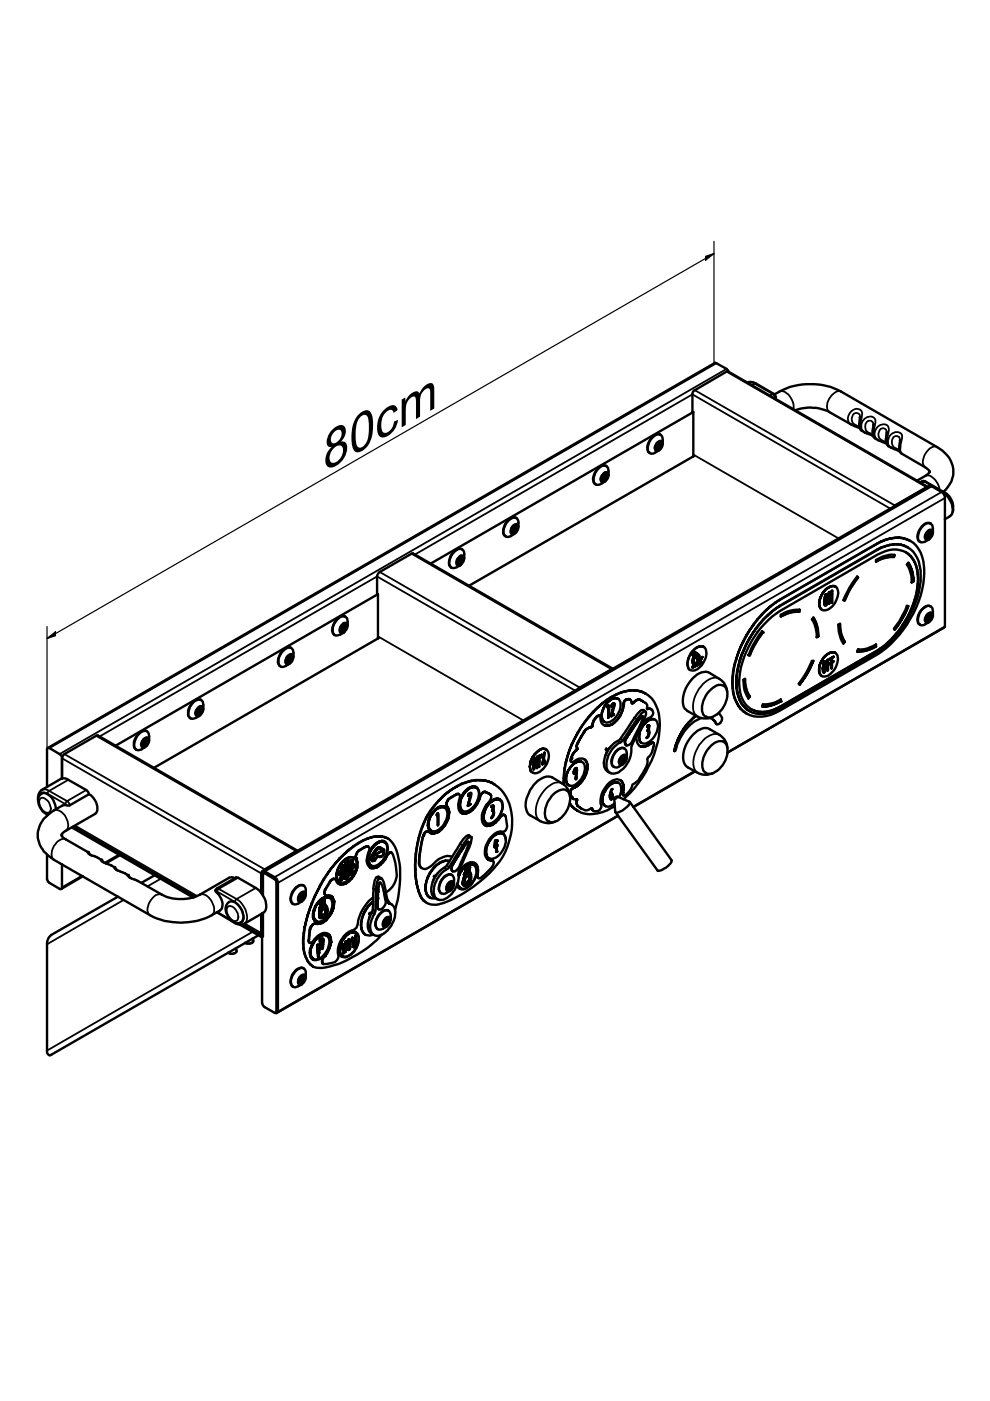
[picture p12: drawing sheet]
<svg xmlns="http://www.w3.org/2000/svg" width="210mm" height="297mm" viewBox="0 0 210 297" stroke-linecap="round" stroke-linejoin="round" font-family="sans-serif">
<defs><g id="words">
<text font-size="11.4" x="68.6" y="100.2" transform="rotate(-30 68.6 100.2)">80cm</text>
</g></defs>
<g fill="none" stroke="#000" stroke-width=".51">
<path d="M154.5 78.9l-.4-.7-2.5-1.3-141.5 81.7M127 99.2a1.09 1.09 0 0 1 1.3-.5 1.09 1.09 0 0 1 .7 1.2v.8a1.83 1.83 0 0 1-.9 1.5 1.72 1.72 0 0 1-1.8 .5 2.08 2.08 0 0 1 .1-2.8zM128.6 98.8a1.69 1.69 0 0 0-2.2 1.1 1.97 1.97 0 0 0-.1 2.8M138.2 92.9l.6-.5a1 1 0 0 1 1.2-.2 1 1 0 0 1 .5 1v.8a1.82 1.82 0 0 1-.9 1.6 1.72 1.72 0 0 1-1.8 .5 2.16 2.16 0 0 1 .1-2.8zM139.4 94.7v.1M139.4 94.5h.1M139.4 94.5l.5 .3M139.4 94.7l.2 .1M139.4 94.7l-.1 .4M139.4 94.3l.2 .2v.1M139.4 94.5v.2M139.6 94.8h.1"/>
<path d="M139.6 94.4l-.2-.1v.2M139.7 94.7h.1M139.8 94.3h-.2M139.9 93.6a1.5 1.5 0 0 0-1 1.6M140 94l-.2 .3M140.1 92.2l-.1-.1a2.16 2.16 0 0 0-2.4 1.5 1.72 1.72 0 0 0 .2 2.5M140.2 93.7a1.25 1.25 0 0 1-1 1.7M147 96.8l-.1-13.6 .2-.4 7.2-4.1 42.4 24.5-7.2 4.2M147 96.6l.1 .1-.1 .1M147 87.4l-55.7 32.1M147 96.8l-47.6 27.4M158.5 81.1l.6-.2 .7 .2 4.2 2.4a.51 .51 0 0 1 .5 .4 .51 .51 0 0 1-.3 .5"/>
<path d="M164.2 83.6a14.2 14.2 0 0 1 14.2-.6l20.3 11.8a5.8 5.8 0 0 1 3.4 6.2 6.3 6.3 0 0 1-2.1 3.3M168.6 87a9.6 9.6 0 0 1 7.2 .4l4.7 2.6 1.8 .9M182.3 88.4v.2a3.1 3.1 0 0 0 .4 2.7l2.5 1.2M185.2 90v.3a3.6 3.6 0 0 0 .2 2.5l2.6 1.4M188 91.7v.1a3.2 3.2 0 0 0 .3 2.8l2.5 1.2M190.8 93.3v.3a3.4 3.4 0 0 0 .2 2.5l5.2 3 .7 .6a.33 .33 0 0 1 .3 .3 .33 .33 0 0 1-.3 .3l-2.5 1.6M96.1 117.2l.4-.3a1.05 1.05 0 0 1 1.2-.5 1.05 1.05 0 0 1 .7 1.1v.8a2.29 2.29 0 0 1-.8 1.6l-.8 .4a1.07 1.07 0 0 1-1.3-.1 1.07 1.07 0 0 1-.2-1.4zM97.3 118.5l-.1 .2 .6 .3M97.3 118.6h.4M97.3 119l.2 .1M97.4 119l-.1 .4M97.4 118.8l-.1 .2"/>
<path d="M97.4 118.7l.1 .2M97.4 118.6v.1M97.5 119.1h.1M97.5 118.7h-.1M97.6 119h.1M97.7 118.6h-.1M97.8 117.8a1.61 1.61 0 0 0-1 1.7M97.9 118.3l-.2 .2M98 116.4h-.1a1.45 1.45 0 0 0-1.8 .7 2.68 2.68 0 0 0-.7 3l.4 .3M98.2 118a1.35 1.35 0 0 1-1 1.7M107.9 110.3l.4-.3a.97 .97 0 0 1 1.1-.2 .97 .97 0 0 1 .5 1.1v.8a1.82 1.82 0 0 1-.9 1.5 1.72 1.72 0 0 1-1.8 .5l-.2-.2a2.75 2.75 0 0 1 .9-3.2zM108.8 112.4l.1-.2 .4 .2"/>
<path d="M108.9 112.4h.1M108.9 112.1v.1M108.9 112l.1 .3M108.9 112.1l-.1-.2v.3M109 112.4h.1M109 112.4h-.1l-.1 .4M109 111.9h.2M109.1 111.9l-.1 .1M109.1 112.3h.1M109.3 111.2a1.5 1.5 0 0 0-1 1.7M109.3 111.6l-.1 .3M109.5 109.8a2.19 2.19 0 0 0-2.6 1.9l-.2 .4a1.11 1.11 0 0 0 .6 1.6"/>
<path d="M109.7 111.4a1.28 1.28 0 0 1-1.1 1.7M127.9 101h.2M127.9 100.9l.1 .2M127.9 101.3l-.1 .4M127.9 101.1l.1 .2M128 101.1l.4 .3M128 101.3l.1 .2M128 101l.1 .1v.1M128.1 101.4h.1M128.2 101h-.1M128.3 101.3h.1M128.3 100.9h-.1"/>
<path d="M128.4 100.2a1.61 1.61 0 0 0-1 1.6M128.5 100.6l-.2 .3M128.7 100.4a1.25 1.25 0 0 1-1 1.7M186 115.2l-21.5 12.5M186 116.5l-20.7 11.9M186.7 116.1l-21.3 12.4M186.8 114.8l-21.6 12.4M186.8 114.9l1-.5-1.7 .8M187.6 115.8l-.9 .3-.6 .5M187.8 114.4l1-.2zM188.5 115.6l-1.7 .6M188.8 114.2l.9-.2-.9 .2"/>
<path d="M189.4 115.4l-1.7 .4M189.5 118l-1.9 .2-1.9 .8M189.5 115.4l1.5 .1M189.7 117.7l-.2 .4zM189.7 117.7a6.6 6.6 0 0 0-4 1v.4a6.8 6.8 0 0 1 3.8-1M189.7 114h.9zM190.2 115.4l-1.6 .2M190.2 115.4l1.5 .3M190.6 114l.9 .1-.9-.1M191.1 115.5l1.4 .6-.7-.4M191.5 114.1l.8 .2zM192 117.1a6.3 6.3 0 0 1 2.6 5.9 19.8 19.8 0 0 1-5.4 12.2"/>
<path d="M192.2 114.3l.8 .4-.7-.4M192.5 116.1a6.3 6.3 0 0 1 2.7 5.7 20.8 20.8 0 0 1-7.5 15.3l-1.6 1.3-20.7 11.9a6.8 6.8 0 0 1-6.5 .5M192.6 119.3l-.3 .4 .5 1.1a5.6 5.6 0 0 1 .5 2.7l.4-.2-.4 .1M192.6 117.5h.1a5.2 5.2 0 0 0-5.9-.2l-21.5 12.3a19.6 19.6 0 0 0-8.6 15.4 5.8 5.8 0 0 0 3.3 5.7h-.1M192.7 117.5l.4 .5M193 114.7a6.8 6.8 0 0 1 3 6.3 22.4 22.4 0 0 1-9.9 17.7l-20.9 12a6.6 6.6 0 0 1-7.6 .1M193.2 118l.3 .5M193.6 118.6l.3 .6M194 119.2l.4 1.6M195.1 102.3l.6-.3 .5 .1 3.8 2.2a4.5 4.5 0 0 1 2.1 4.1 1.42 1.42 0 0 1-.8 1.1l-1 .6M195.5 111.7a1.33 1.33 0 0 1 2.2-.3l.1 1.5a2.07 2.07 0 0 1-.9 1.5 1.84 1.84 0 0 1-1.8 .5 2.06 2.06 0 0 1 .1-2.8zM196.7 113.1l.1 .1"/>
<path d="M196.7 113.1l-.1 .2h.1M196.7 113.3v.3M196.7 113.3l.5 .3M196.7 113.6l.2 .1M196.7 113.6l-.1 .3M196.7 113.1l.2 .2-.1 .1M196.8 113.6h.1M197 113.1l-.2 .1M197 113.5h.1M197 113.1h.1M197.2 112.4a1.61 1.61 0 0 0-1 1.6M197.2 112.8l-.2 .3"/>
<path d="M197.4 111a1.69 1.69 0 0 0-2.3 1.1 1.97 1.97 0 0 0 0 2.8M197.5 112.6a1.25 1.25 0 0 1-1 1.7M200.3 104.4a3.5 3.5 0 0 1 1.8 3.2M60.2 137.8l.3-.2a1 1 0 0 1 1.2-.2 1 1 0 0 1 .5 1v.8a1.82 1.82 0 0 1-.9 1.6 1.84 1.84 0 0 1-1.9 .5 2.48 2.48 0 0 1 .8-3.5zM61 139.5l.3 .1M61.1 139.5l-.1 .1 .2 .1M61.1 139.9v.1M61.1 139.7h.1M61.2 139.7l.4 .3M61.2 139.9l.1 .1M61.2 139.9l-.2 .4M61.2 139.6v.2"/>
<path d="M61.2 139.7v.2M61.4 139.9h.1M61.5 139.5h-.1M61.6 138.8a1.34 1.34 0 0 0-1 1.6M61.6 139.2l-.3 .4M61.7 137.4v-.1a2.31 2.31 0 0 0-2.6 2l-.1 .4a1.25 1.25 0 0 0 .5 1.6M61.9 138.9a1.2 1.2 0 0 1-1 1.7M71.4 131.5a1.33 1.33 0 0 1 2.2-.4 2.83 2.83 0 0 1-.3 2.6 2.22 2.22 0 0 1-2.4 .9 2.37 2.37 0 0 1 .5-3.1zM72.6 132.9l-.1 .1 .1 .1M72.6 133.1v.2M72.6 133.1l.5 .2M72.6 133.3l.2 .1"/>
<path d="M72.6 133.3l-.1 .4M72.6 132.9l.1 .2M72.8 133.3h.1M72.9 132.9h-.4M72.9 133.3h.1M73.1 132.1a1.42 1.42 0 0 0-1 1.7M73.1 132.6l-.2 .2M73.2 130.7a2.01 2.01 0 0 0-2.4 1.5l-.3 .9a1.36 1.36 0 0 0 .5 1.6M73.4 132.3a1.35 1.35 0 0 1-1 1.7M80.1 135.2l.2 .1-.2 .1v-9.4l-.2-.2v-3.6l.2-.4 .4-.5 7.1-4 42.3 24.5M80.1 126l-55.6 32.1M80.1 135.4l-47.5 27.4"/>
<path d="M146 139.6a2.15 2.15 0 0 0 .2 2.4M146.8 138.4l.2-.2-.3 .5a.96 .96 0 0 1 .2 1.2v.7v-.6a1.03 1.03 0 0 0 0-1.2zM147 138.3l-.2 .2 .1 .2 .1-.2-.1 .2M147.1 139.4h.1h-.1a1.22 1.22 0 0 0 .2 1.4h-.1M147.1 138.4h.1M147.1 138.2l.1 .1M147.1 139l.2-.2zM147.1 139h.1M147.1 138.4l-.1 .1zM147.3 139.2h.1M147.3 139h.1M147.3 138.9l.1 .1-.1-.1"/>
<path d="M147.3 138.2l.9 .7a.51 .51 0 0 1-.6 .6l.1 .1M147.4 139.1l-.1 .1M147.4 138.4l-.1-.1-.3 .3-.1 .3 .2 .2M147.4 139.4l.2 .1zM147.4 138.4h.1M147.4 139.4a.84 .84 0 0 0-.3 1l.2 .2M147.4 139l-.1 .3-.1-.1 .1-.2-.1 .2M147.4 138.9h.1a.26 .26 0 0 0-.3 .1 .26 .26 0 0 0 .1 .4h-.1M147.4 139.2l-.1 .2zM147.4 138.4l.4 .2zM147.5 138.9l-.1 .3zM147.5 138.8h-.2l.3 .1-.2 .4 .4 .2-.2-.1"/>
<path d="M147.8 138.6l.3 .3zM147.8 139.5h.2zM148 139.8l.8-.4zM148 139.9h.1M148.1 139.3l-.1 .2zM148.1 138.9l.1 .1zM148.1 139.1v.2zM148.2 139l-.1 .1zM148.3 139.9h.1M148.4 139.9h.1M148.5 139.9l-.5 .5v.2M148.5 139.9h.1"/>
<path d="M148.5 139.8h.1M148.6 139.8h.1M148.7 139.7h.1M148.7 139.6h.1M148.8 139.5h.1M148.8 139.3h.1M148.8 139.4l-.7 1.2 .6-.3-.6 .3M148.8 139.3v.1M148.9 139.3l-1 .6M149.3 137.2a1.46 1.46 0 0 0-1.7 .2l.3-.2a1.13 1.13 0 0 1 1.2-.1 1.13 1.13 0 0 1 .6 1.1 3.9 3.9 0 0 1-2.7 4h-.3a1.49 1.49 0 0 1-.8-2.2 4.1 4.1 0 0 1 1.7-2.6l-1.1 1.1-.6 1.1M156.1 139.7l-.6 2.5M156.1 139.7l.4-1.3-.7 2.6"/>
<path d="M157 137.1l-.5 1.3zM157.2 138.8l-.4 1.2 .5-1.1M157.6 135.9l-.6 1.2zM157.7 137.7l-.4 1.2 .5-1.2M158.2 136.5l-.5 1.2 .6-1.2M158.2 134.7l-.6 1.2M158.3 134.7l.7-1.2-.8 1.2-.5 1.2M158.9 135.4l-.7 1.1 .7-1.1M158.9 138.9l1.2-2.5 1.6-2.3-1 1.5-1.7 3.3M159.6 134.3l-.7 1.1zM159.8 132.4l-.8 1.1zM160.3 133.2l-.7 1.1 .7-1"/>
<path d="M160.6 131.3l-.8 1.1M161 132.3l-.7 1 .8-1M161.5 130.3l-1.7 2.1M161.5 133.9l.2 .2-.1-.3-.6 .8-1.6 2.5-.7 1.8h.3h-.3M161.9 131.3l-.9 1 .9-1M162.4 129.3l1-.8zM162.4 129.3l-1.7 2M162.4 129.4l-.9 1M162.8 130.4l-.9 .9 .9-.8M163.6 129.7l1-.7zM163.6 129.7l-.8 .7 .9-.7M164.4 127.7l-1 .8"/>
<path d="M164.6 129l.8-.5zM165.2 127.2l-1.8 1.3M169.5 129.3l-.1 .4 .1-.4h-1.2a6.4 6.4 0 0 0-2.8 1.1v.3l2-.8 1.9-.2a6.1 6.1 0 0 0-3.9 1M172.5 131a6.8 6.8 0 0 1 1 3.9M173.5 134.9l-.1-1.5-.4-1.3-.5-1.2-.4 .4 .8 1.7 .3 2.1 .3-.2-.3 .2M173.7 128.1v.3zM173.7 128.4l.1 .3zM173.7 127.7v.4zM173.7 127.4v.3zM173.8 128.7l.1 .2zM173.9 127l-.2 .4zM173.9 128.9l.2 .2z"/>
<path d="M174 126.6l-.1 .4zM174.2 126.2l-.2 .4zM174.4 139.9l-.3 .3zM174.4 125.8l-.2 .4zM174.6 139.5l-.2 .4zM174.6 139.5l.2-.3zM174.6 125.5l-.2 .3zM174.8 127.9v.2zM174.8 127.6v.3zM174.9 128.3l-.1-.2 .2 .3M174.9 126.7l-.1 .9zM174.9 125.2l-.3 .3z"/>
<path d="M174.9 126.4v.3zM175 126.1l.1-.1zM175 126.1l-.1 .3zM175.1 138.9l-.3 .3zM175.1 138.9l.3-.2zM175.1 126.1l-.1 .6a1.54 1.54 0 0 0 .1 1.6l.2-.3-.2 .3M175.2 126.2h.1M175.1 124.9l-.2 .3zM175.1 124.9l.4-.2zM175.2 126.2l.1 .4zM175.3 127.7v.3zM175.3 126h-.2l.2 .1 .2 .6-.1 1.2-.3 .5-.2-.1"/>
<path d="M175.3 127.7v-.5v.5M175.3 126.6v.4zM175.3 127v.2zM175.4 138.7l.3-.2zM175.5 139.9h.1zM175.5 139.9v.8zM175.5 124.7l.3-.2zM175.7 138.5l.4-.1zM175.8 126.9v1zM175.8 125.7v1.2zM175.8 125.7h.1M175.8 125.6h.1"/>
<path d="M175.8 124.5l.3-.2zM175.8 125.5l.5 1.6v-.7v.7M175.9 139.7l-.3 .2 .4-.2-.4 .3v.8h.1h-.1M175.9 126.1v1.8l-.1 .1M176 126.4l.3 1zM176 126.4l-.1-.3 .1 .3M176.1 138.4l.4-.1zM176.1 124.3h.4zM176.3 126.1h.1M176.3 126.2v.2v-.2M176.3 139.5h.1M176.3 125.3v.8z"/>
<path d="M176.5 138.3h.3zM176.5 125.3l-.1 2.4-.1-.3 .1 .3M176.5 124.3h.3zM176.7 139.2l-.4 .2 .5-.2-.4 .4v.8l.1-.1-.1 .1M176.8 138.3l.3 .1zM176.8 124.3l.4 .1zM177.1 138.4a2.37 2.37 0 0 1 .2 2.9 3.9 3.9 0 0 1-2.4 2.1 .86 .86 0 0 1-.9-.3l.2 .2M177.2 124.4a2.28 2.28 0 0 1 .2 2.8 3.2 3.2 0 0 1-2.9 2.2l-.4-.3 .1 .2M178.1 132.3v.7a5.5 5.5 0 0 0 1 3.1M178.8 127.2l.3 .1zM179.1 136.1l-.7-1.7-.3-2.1-.4 .1 .2 1.6 .3 1.4 .6 1 .3-.3-.3 .3M181.7 122.2l-1.6 2.4-1.3 2.6"/>
<path d="M181.7 122.2l.2 .3zM181.9 122.5l-1.6 2.3-1.2 2.4M181.9 122.5l-1.6 2.3-1.2 2.5M181.9 137.7a5.7 5.7 0 0 0 3.8-1.1v.5l-2.1 .9-1.9 .2zM185.7 136.7v.4M185.7 137a6.6 6.6 0 0 1-4 1.1M186.7 137.5l-21.4 12.4M187.6 136.8l-.8 .7M188.4 136.1l-.8 .7M189.2 135.2l-1.6 1.6-1.5 1.1-20.6 11.9a6.6 6.6 0 0 1-6.2 .6M189.2 135.2l-.7 .9M190.1 134.4l-.8 .9"/>
<path d="M191.5 132.5l-1.5 1.9M192.1 131.5l-.7 .9M192.5 128.5l-1.2 2.6-1.6 2.4 2.1-3.2 .8-1.8-.3-.1-.3 .9-1.4 2.5-1.1 1.5 .2 .2M192.7 130.4l-.7 1M193.2 129.3l-.6 1.1M193.6 123.2l-.2-2.1-.8-1.8 .8 1.8 .3 2.2M193.6 128.3l-.5 1M194 127.2l-.5 1.1M194.5 120.8l.1 1M194.5 125l-.6 2.1M194.6 121.8v.7M194.6 123.9l-.2 1"/>
<path d="M194.7 122.5l-.1 .5M194.7 123l-.1 .8M195.5 129.3l.6-.5a1 1 0 0 1 1.1-.3 1 1 0 0 1 .6 1.1v.8a1.82 1.82 0 0 1-.9 1.5 1.72 1.72 0 0 1-1.8 .5 2.16 2.16 0 0 1 .1-2.7zM196.7 131.1v.1M196.7 130.9h.1M196.7 130.9l.5 .3M196.7 131.1l.2 .1M196.7 131.1l-.1 .4M196.7 130.7l.2 .2-.1 .1M196.7 130.9v.2M196.8 130.8l-.1-.1v.2M196.8 131.2h.1"/>
<path d="M196.8 130.8h.1M197 131.1h.1M197.2 130a1.5 1.5 0 0 0-1 1.6M197.2 130.4l-.4 .3M197.4 128.6l-.2-.1a2.16 2.16 0 0 0-2.3 1.5 1.72 1.72 0 0 0 .2 2.4M197.5 130.1a1.25 1.25 0 0 1-1 1.7M200.2 133l-46 26.6M29.3 155.8l.6-.6a1 1 0 0 1 1.2-.2 1 1 0 0 1 .5 1.1v.8a1.82 1.82 0 0 1-.9 1.5 1.72 1.72 0 0 1-1.8 .5 1.7 1.7 0 0 1-.1-2.3zM30.5 157.6h.1M30.5 157.4l.5 .3M30.5 157.6l.2 .1M30.5 157.6l-.1 .4"/>
<path d="M30.5 157.2l.2 .1v.2M30.5 157.4v.2M30.6 157.3v.1M30.6 157.3l-.1-.2v.3M30.7 157.7h.1M30.7 157.3h-.1M30.7 157.1v.1M30.7 157.1h.1M30.8 157.5h.1M30.9 157.1h-.2M31 156.4a1.5 1.5 0 0 0-1 1.7M31.1 156.8l-.2 .3"/>
<path d="M31.2 155.1l-.1-.1a2.31 2.31 0 0 0-2.6 2l-.1 .8a.98 .98 0 0 0 .5 1.1M31.3 156.6a1.21 1.21 0 0 1-.9 1.7M40.8 149.1a1.33 1.33 0 0 1 2.2-.3l.1 1.5a2.07 2.07 0 0 1-.9 1.5 1.84 1.84 0 0 1-1.8 .5 2.06 2.06 0 0 1 .1-2.8zM42 150.7v.3M42 150.7l.5 .3M42 150.5l.2 .2v.1M42.1 150.6h-.2l.1 .1M42.1 151h.1M42.2 150.6h-.1M42.2 151.1l-.2-.1-.1 .3M42.3 150.9h.1M42.4 150.5l-.2 .1"/>
<path d="M42.5 149.8a1.5 1.5 0 0 0-1 1.7M42.5 150.2l-.1 .3M42.7 148.4a2.03 2.03 0 0 0-2.5 1.4 1.84 1.84 0 0 0 .2 2.5M42.8 150a1.25 1.25 0 0 1-1 1.7M61.3 140h.1M113.6 159.7l.3-.3zM113.9 159.4l.3-.2zM114.2 159.2l.2-.2zM114.4 159l.4-.2zM114.8 158.8l.4-.1zM115.2 158.7l.4 .1zM115.4 159.6l-.1 .6z"/>
<path d="M115.4 159.6h.1M115.5 159.6l-.2 1.3 .5 .9-.2 .1M115.6 158.8l.2 .1zM115.8 158.9a2.39 2.39 0 0 1 .2 2.9 3.5 3.5 0 0 1-2.7 2.1l-.6-.3 .2 .2M120.7 159.1l-.4 1.2 .5-1.2M121.2 157.8l-.5 1.3zM121.2 157.8l.7-1.2-.6 1.2M121.5 159.8l-.2 .5 .2-.5M121.8 159.4l-.3 .4zM122 159.2l-.2 .2 .2-.2M122.1 159.1l.1-.1zM122.1 159.1l-.1 .1 .2-.1"/>
<path d="M122.2 158.2l.2 .3-.1-.2M122.3 158v.3v-.3M122.3 158.8l.1 .1M122.3 158.9l-.1 .1 .2-.1M122.3 158.5h.1M122.4 157.7l-.1 .3 .1-.2M122.4 158.5v.1M122.4 158.7l-.1 .1zM122.4 158.8v.1M122.5 157.5l-.1 .3 .2-.3M122.5 155.3l-.6 1.3zM122.7 157.1l-.2 .4 .2-.3"/>
<path d="M123.2 156.2l-.5 1 .6-1M123.2 154.2l-.7 1.1M123.8 155.2l-.6 1 .6-.9M124 155l-.2 .3 .2-.3M124 153l-1.4 2.4M124.1 154.7l.4-.2zM124.1 154.7l-.1 .3 .2-.3M124.8 154.3l-.3 .2 .4-.2M124.8 151.9l-1.5 2.3M125.1 154.2l-.3 .1 .4-.1M125.2 154.2h-.1h.2M125.3 154.1l.2-.1z"/>
<path d="M125.3 154.1l-.1 .1h.2M125.5 154h.1M125.5 153.8v.2l.1-.2M125.6 153.5v.2M125.7 153.5l-.2 .3 .2-.1M125.7 153.1l-.1 .4 .2-.4M125.7 150.9l-1.7 2.2M125.8 151l.9-1-1 .9-.8 1.1M125.9 152.6l-.2 .5 .3-.4M126.2 152.3l.2-.2zM126.2 152.3l-.2 .4 .2-.4M126.6 151.9h.1"/>
<path d="M126.6 151.9l-.1 .1M126.7 151.8h.1zM126.7 151.8l-.1 .1h.1M126.7 150l1-.8zM126.9 151.7l-.1 .1h.1M127 151.8h.1M127.2 151.8h-.2a.49 .49 0 0 1 .3 .6 1.41 1.41 0 0 0 .7 1.3M127.6 152l.1 .4zM127.6 151.6v.4zM127.6 151.1v.5zM127.7 152.4l.1 .4zM127.8 150.5l-.2 .6z"/>
<path d="M128 150l-.2 .5zM128.3 149.6l-.3 .4zM128.3 153.8l-.3-.1 .4 .1M128.5 158.7l.4 .2-.4-.2-.1 .2 .4 .3M128.6 149.1l-.3 .5zM128.6 149.1l.4-.3zM128.7 148.4l-1.1 .7M128.7 153.8h-.4l.5 .1M129 149.8v.6v-.6l-.2 .2 .2-.4-.2 .4M129 149.6h.1M129 148.8l.3-.4zM129 150.4v1.7z"/>
<path d="M129 149.6l.2 1.1-.1 1.4-.1 .1M129.1 153.8h-.4h.5M129.3 148.4l.4-.2zM129.4 158.4l-.7 1-.3 .7M129.4 147.9l-1.7 1.3M129.5 153.7l-.4 .1 .4-.1M129.6 153.6l-.1 .1h.1M129.7 153.6l.2-.1zM129.7 153.6h.1M129.7 149.5l-.1 .2zM129.7 149.5l.2-.2zM129.7 148.2l.4-.1z"/>
<path d="M129.9 149.3l.1-.2zM129.9 141.8l-7.2 4.2M129.9 147.6l-1.2 .8M130 149.1h.2zM130 153.4l-.1 .1M130.1 148.1l.4-.1zM130.2 149.3l-.6 .5M130.2 151.5l-.6 .4 .6-2.4-.6 2.4M130.2 149.1l.2 .2-.7 2.4 .4-.3-.4 .3M130.3 153.1l-.3 .3 .4-.3M130.5 148l.3 .1zM130.6 159.4l.6-.5a1.01 1.01 0 0 1 1.2-.2 1.01 1.01 0 0 1 .5 1.1v.8a2.07 2.07 0 0 1-.9 1.5 1.72 1.72 0 0 1-1.8 .5 2.16 2.16 0 0 1 .1-2.8z"/>
<path d="M130.7 152.7l-.4 .4 .5-.4M130.7 147.2l-1.2 .7M130.8 148.1l.3 .1zM131.1 148.2a2.89 2.89 0 0 1-.2 3.4l-.7 .8a1.65 1.65 0 0 1-2.4 .4l.3 .2M131.1 152.3l-.4 .4 .5-.4M131.4 151.7l-.3 .6 .4-.5M131.7 146.8l-1.7 .8M131.8 151.2l-.3 .6zM131.8 146.8l.9-.3-2 .7M132 150.6l-.2 .6 .2-.6M132.1 150l-.1 .6 .1-.5M132.1 149.5l.1 .2z"/>
<path d="M132.1 149.6v.5l.1-.4M132.2 149.1v.2l.1-.2M132.2 149.3h.1M132.2 149.2v.3v-.2M132.3 148.8v.3zM132.4 148.6l-.1 .2 .2-.2M132.5 158.7a1.72 1.72 0 0 0-2.3 1.1 1.97 1.97 0 0 0 0 2.8M132.5 157.3v.4M132.5 157.7l.2 .3zM132.5 148.4l-.1 .2 .2-.1M132.6 156.9l-.1 .4 .1 .4M132.7 148.4l-.1 .1 .1-.1"/>
<path d="M132.8 158h.1M132.7 156.6l-.2 .8M132.7 146.5l1-.1zM132.8 148.3h.2zM132.8 148.3l-.1 .1 .1-.1M132.9 156.3l.5-.7-.5 .7M132.9 156.3l-.3 .7M132.9 156.3l-.1 .3M133 148.3h.1M133.3 148.2l-.3 .1h.3M133.6 148.3l-.3-.1a.77 .77 0 0 1 .6 .9h.1M133.7 146.4l1.7 .1-.8-.1"/>
<path d="M133.7 146.4h.8M134.1 149.1h-.1h.2M134.2 149l.2-.1-.3 .2 .2-.1M134.6 148.6l-.2 .3 .2-.2M134.9 153.4l-1.5 2.2 1.9-2.7-.4 .5M134.9 148.4l-.3 .3 .4-.3M135 155.9a2.38 2.38 0 0 0 .6 2.3M135.3 148.3l-.4 .1 .4-.1M135.4 146.5l.8 .2zM135.5 156.4l.1 .4zM135.5 156v.4zM135.5 148.3h-.2h.3"/>
<path d="M135.6 156.8l.1 .4zM135.6 155.5l-.1 .5zM135.6 148.3l.2 .1M135.6 148.3l.1 .1M135.6 152.4l-.3 .5zM135.7 155l-.1 .5zM136 151.3l.5-.4a.3 .3 0 0 1 .4 0 .3 .3 0 0 1 .1 .3l-.8 2.3-2 4a2.47 2.47 0 0 0-.3 1.9 5.3 5.3 0 0 1-3.6 4.6 1.54 1.54 0 0 1-1.7-2 6 6 0 0 1 3.4-4.9zM136 154.5l-.3 .5zM136 158.3l-.4-.1 .4 .1M136 152l-.4 .4M136.1 146.7l.8 .4-.7-.4M136.2 151.9l-.6 .5"/>
<path d="M136.2 151.9l-.2 .2M136.2 151.9h.1M136.2 151.9l.1 .1v.4l-1.3 2.8a7.4 7.4 0 0 1-1.6 2.7l-.6 .1M136.2 154l-.2 .5zM136.3 148.7l-.6-.3 1.1 .6a1.1 1.1 0 0 1 .4 1.3l.1 .1M136.4 158.3h-.4l.5 .1M136.5 153.6l-.3 .4zM136.8 150.9l-.6-.4a4.2 4.2 0 0 0-1.8 1.9l-2.1 3.1a4.3 4.3 0 0 1-2.2 2.2 5.6 5.6 0 0 0-2 5l.6 .7 .6 .5M136.8 158.2l-.4 .1 .5-.1M136.9 153.2l-.4 .4zM136.9 153.2l.4-.3zM136.9 147.1a7.4 7.4 0 0 1 3 6.8 23.5 23.5 0 0 1-7.7 15.6"/>
<path d="M137.2 156.3h.1zM137.2 154h.1M137.2 158h.2zM137.2 158l-.4 .2 .5-.1M137.3 153.9l.2-.1-.2 .1M137.3 152.9l.4-.3zM137.4 153.8h.1M137.4 153.8l-.1 .1M137.4 155h.1M137.4 156l-.1 .3zM137.4 154.6l-.1 .3zM137.4 150.2l-.2 .1h.3"/>
<path d="M137.5 155.9l-.1 .1zM137.5 155v.2zM137.5 154.7a1.32 1.32 0 0 1-.4 1.7l.1-.1-.1 .1M137.5 155.6v.3zM137.5 155.2l.1 .2zM137.5 154.2l-.1 .4zM137.5 154.1v.1zM137.5 154.1h.1M137.5 154l-.3 .1M137.6 155.4l-.1 .2zM137.7 153.8h-.2l.2 .2-.2 .8M137.7 152.6l.3-.1z"/>
<path d="M137.7 157.8l-.3 .2 .3-.2M137.7 150.2h-.3l.3 .1M137.9 157.7l-.2 .1 .2-.1M137.9 157.6v.1h.1M138 157.5v.1M138 150.4l-.3-.2a1.03 1.03 0 0 1 .8 1.1 1.03 1.03 0 0 1-1 1l-1.2 1M138 152.5l.4-.1zM138.1 157.5h-.1h.2M138.2 157.5h-.1h.2M138.4 157.5h-.2h.2M138.4 152.4l.3 .1zM138.6 157.5h-.2l.2 .2a4.6 4.6 0 0 1-1.2 2.9l-.2 .4 .1 .7a11.8 11.8 0 0 1-2.4 4.1l-.5 .4a1.19 1.19 0 0 0-.6 1l-1.1 1.3-.4 .2-.2-.2"/>
<path d="M138.7 152.5a1.97 1.97 0 0 1 .6 2.7 3.6 3.6 0 0 1-2.8 2.5l-.8-.5 .3 .3M143.2 158.2l-.2 .9zM143.4 157.5l-.2 .7zM143.8 156.7l-.4 .8zM144.3 155.7l-.5 1zM144.6 155.1l-.3 .6zM145 154.5l-.4 .6zM145.4 153.9l-.4 .6zM145.9 153.3l-.5 .6zM146.5 152.7l-.6 .6zM146.5 152.7l.6-.6zM147.1 152.1l.5-.3z"/>
<path d="M147.2 141l-.3-.4 .3 .4h.2l-.4 .2 .4-.2M147.3 140.7a1.02 1.02 0 0 1-.1-1.3 .74 .74 0 0 0 .3 1.3M147.3 140.8h.1M147.3 140.9h.1M147.4 140.9h.1M147.4 140.6h.1M147.5 140.8v.1zM147.5 141l-.6 .3v.2l1.8-.9-1.8 .9M147.5 140.6h.1M147.6 140.9v.1M147.6 140.6h.1M147.6 140.6l.2-.2z"/>
<path d="M147.6 140.8h.1M147.6 140.7h.1M147.6 141h.1M147.7 141l.1-.1zM147.7 140.6h.1M147.8 140.6h.1M147.8 140.4h.1zM147.8 140.6v.2l-.2 .1v-.1v.1M148 140.5h.1M147.9 140.5h-.2l-.2 .4M147.9 140.4h.1M148 140.6l-.2 .3z"/>
<path d="M148 140.6h.1M148 140.3v.1zM148 140.3h.1M148 140l.1 .1M148.1 140.1v.1zM148.1 140h.1M148.2 140h.1M148.3 140.2l-.3 .4zM148.7 152.3a9.9 9.9 0 0 0-5.6 6.9l-.1-.1v.1M148.7 140.4v.2l-.1-.2-.6 .4-.2 .2h-.3l.1 .1M148.7 140.4l.1 .2-.2 .1-1.7 .9v-.4l-.1 .3M150.6 152.2l.5 .2"/>
<path d="M151.1 152.4l.3 .4zM151.4 152.8l.2 .3zM151.6 153.1l.2 .3zM152.3 151.2a1.27 1.27 0 0 1 .8 1.3 1.27 1.27 0 0 1-1 1.1l-.3-.2 .2 .1M153.4 157.3h.1M154.2 146.6a3.6 3.6 0 0 0-1.7-2.7l-2.1-1.2a2.99 2.99 0 0 0-3.5 1 6.6 6.6 0 0 0-1.9 6.1l.7 .9 2.2 1.2a3.8 3.8 0 0 0 3.2 .1M154.2 147.6a1.79 1.79 0 0 0-1.9-2.4 5.4 5.4 0 0 0-3.3 5.9 1.51 1.51 0 0 0 2.5 .7 5.5 5.5 0 0 0 2.7-4.1M154.2 159.6l46.1-26.7v-27.6l-.4-.8-2.4-1.4-.5-.1-141.4 81.7M154.2 158.5a3.8 3.8 0 0 0-1.6-2.7l-2.1-1.2a2.99 2.99 0 0 0-3.5 1.1 6 6 0 0 0-1.8 6.4l.6 .6 2.2 1.2a3.8 3.8 0 0 0 3.1 0M154.2 159.6v-.5a1.63 1.63 0 0 0-.7-1.8 1.63 1.63 0 0 0-1.9 .2 5.6 5.6 0 0 0-2.6 5.6 1.51 1.51 0 0 0 2.6 .6 5.5 5.5 0 0 0 2.7-4.1M155.3 145l.2 2M155.3 144.4l.1 1.5"/>
<path d="M155.3 145.8l.5 2.1M155.3 143.5v1.5M155.4 146.9l.3 1 .4 .9M155.4 142.2l-.1 2.2M155.7 141l-.3 2.5M155.7 147.9l.4 .9M156.1 144.4v.6v-.6M156.1 145l.1 .8-.1-.8M156.1 148.8l.4 .8zM156.1 143.5v.9l.1-.8M156.1 145.7l.2 1-.1-.9M156.3 142.4l-.1 1.2 .1-1.2"/>
<path d="M156.3 146.7l.3 1-.3-1M156.5 141.2l-.2 1.2 .3-1.2M156.5 147.6l.4 .9-.3-.8M156.8 140l-.3 1.2 .4-1.2M156.8 148.4l.5 .8-.4-.7M157 150.2l1.3 1.1M157 150.3l-.5-.7 1.2 1.3M157.2 149.2l.6 .6-.5-.6M157.7 149.8l.6 .6-.5-.6M157.9 143.9l.3 2.1 .7 1.7M158.2 150.4l.7 .4-.6-.4M159 147.7l-.6-1a6 6 0 0 1-.4-2.8l-.4 .2 .1 .8a5.3 5.3 0 0 0 1 3.2l.3-.4-.4 .4"/>
<path d="M160 150.7l1.3 .2M162.1 150.9l-.7 .1M162.9 150.8l-.8 .2M163.7 150.6l-.8 .3M164.6 150.2l-.8 .4M165.2 149.9l-.5 .3M165.5 148.3a6.8 6.8 0 0 1-3.8 1l-.1 .5 1.3-.1 1.3-.4 1.3-.6-1.4 .6a4.7 4.7 0 0 1-2.5 .4M165.5 148.3v.4v-.4M172.4 140.1l-.8 1.8-2.1 3.2 1.7-2.3 1.3-2.7h-.4l-1.2 2.5-1.5 2.4 .1 .1M173.7 142.4v.3zM173.7 142.1v.3zM173.7 141.7v.4z"/>
<path d="M173.7 142.7l.2 .2zM173.7 141.3v.4zM173.8 141l-.1 .3zM173.9 142.9l.1 .2zM174 140.6l-.2 .4zM174.1 140.2l-.1 .4zM174.4 141.8l.1 .3zM174.5 142.4l.1 .1zM174.5 142.1v.3zM174.6 141l-.2 .8zM174.6 140.6v.4zM174.7 140.3l.1-.1-.2 .4z"/>
<path d="M174.8 140.4a2.44 2.44 0 0 0 0 2l.1-.2-.1 .2M174.9 140.4h.1M174.9 140.4v.5zM174.9 141.9v.3zM174.9 140.3l-.1-.1 .2 .2 .1 .6v1.1l-.3 .5-.2-.1v.1M174.9 141.9v-.5v.5M174.9 140.9l.1 .4zM175 141.3l-.1 .1zM175.5 140.8h.1M175.9 140.6l-.3 .4-.1 1.2v-1.4v1.4M176.3 140.3h.1M176.3 140.3v-.8v.8"/>
<path d="M176.7 140.2l-.3 .3-.1 1.2v-1.4v1.4M9.8 172.6l.3 .2M10 172.6v.3M11.8 171.6a3.2 3.2 0 0 0-2.7-3.5 1.78 1.78 0 0 0-.8 2.7 2.71 2.71 0 0 0 1.9 1.9M13.1 160.8l.6-.9 6.9-4 42.5 24.5M13.1 160.8l-.1-.7-.4-.2-2.2-1.4-.4 .2v8.2M13.1 160.8v4.3M13.1 176.8v.5M15.2 175.4l25.8 14.9M15.6 175.2l25.8 15M18.9 168.4a3.2 3.2 0 0 1 1.5 4l-6.4 3.7a.92 .92 0 0 0-.9 1.2l.6 .5 5 2.9 .3 .4M18.9 168.4l-4.1 2.3h-1a10.5 10.5 0 0 0-4.2 2.6 5.2 5.2 0 0 0 .6 8l1.2 1 20.4 11.7a14.5 14.5 0 0 0 15.1-1.2 3.3 3.3 0 0 0-1.2-3.9l.3-.5 4.2-2.4 4 2.3a4.4 4.4 0 0 1 2.1 4.8l-.5 .4-4 2.4a1.82 1.82 0 0 1-1.9-.1l-3.9-2.4"/>
<path d="M18.9 168.4l-.2-.5-.4-.4-4.5-2.5-.9 .1-4.1 2.4a2.22 2.22 0 0 0-.7 2M74.9 179.4l-1 .8M75.9 178.7l-1.9 1.6M77 178.2l-2 1.2M77.2 179.6l-1.1 .8M77.7 179.4l-1.4 .9M77.8 179.4h.2l-.7 .3M77.9 177.8l1-.3zM77.9 177.8l-.9 .4-1 .6M78 177.8l-1 .4M78 179.4l.4 .6a3.7 3.7 0 0 0-.2 3.8l.5 .2M78.7 179.9l-.2 .5"/>
<path d="M78.9 179.6l-.2 .5M79 179.6l.1-.2-.3 .5M79.1 179.7l-.3 .3zM79.3 179.4l-.2 .3zM79.3 179.4l.3-.3zM79.3 179.2l-.2 .2zM79.4 179.1l-.1 .1M79.4 179.1l.4-.3-.5 .4M79.6 179.1l.3-.2zM79.8 178.8l.3-.2zM79.8 179.9l.3-.1-1 1.6 2-1.1-.5-.4-.4 .1v-.3h.4l.7 .4a1.11 1.11 0 0 1-.1 1.2 1.11 1.11 0 0 1-1.1 .4l-.5 .6-.6 .3a.84 .84 0 0 1-.3-1zM79.8 177.3h1z"/>
<path d="M79.8 177.3l-.9 .2 1-.2M79.9 178.9l.3-.2zM80 179.9l-1.1 1.6M80.1 179.8l-.5 .5-.9 1.3 .1 .9M80.2 178.7l.4-.2zM80.3 179.9h.4M80.6 178.5l.4-.1zM80.6 179.9l.5 .4-2 1.1M80.6 178.4l-.5 .2 .2-.1M80.6 179.7h-.4v.3M80.7 179.8l.6 .4-.1 .1M80.7 179.8l-.3-.1-.2 .1h.3l.7 .5"/>
<path d="M81 178.4l.3 .1zM81 178.3l-.7 .2M81 178.3l.7 .2-.4-.1M81.3 178.5l.3 .1zM81.3 178.3l-.7 .1M81.6 178.6a2.83 2.83 0 0 1-.3 3.6 2.53 2.53 0 0 1-2.4 1.4l-.5-.3 .2 .1M81.6 177.5l-.8-.2 .8 .2a3.9 3.9 0 0 1 2.5 2.8 22.3 22.3 0 0 1-.3 12.7M81.7 178.5a2.58 2.58 0 0 1 .2 3 3.6 3.6 0 0 1-2.7 2.3l-.7-.2M81.7 177.5l.5 .3M88.3 179.9l-.2 2.3M88.5 178.7l-.3 2.4M88.8 177.6l-.5 2.3"/>
<path d="M89.1 176.5l-.5 2.2M89.2 179.8l-.2 1.7M89.4 178.5l-.4 2.8M89.5 175.4l-.7 2.2M89.6 177.5l-.4 2.3M89.7 177.6l.1-.4-.4 1.4M89.8 177.2h.1M89.9 176.7l-.1 .4zM89.9 174.3l-.7 2.2M90.2 176.4l-.3 .3M90.3 176.4l.3-.1-.4 .1-.2 .4M90.3 173.5l-.8 1.9"/>
<path d="M90.4 173.2l-.4 1.1M90.6 172.9l-.2 .6M90.7 175.1l.1 .3zM90.7 175v.1zM90.7 175h.1M90.7 174.9v-.2v.3M90.7 174.5v.2l.1-.2M90.8 175.4l.1 .4zM90.9 174l-.2 .5zM90.9 176.3h-.3l1.2 .5 .5-.2-.5 .2M90.9 175.1v.3zM90.9 174.8v.3z"/>
<path d="M90.9 174.4v.4zM90.9 175.4l.1 .3zM90.9 174.1v.3zM91 175.7l.2 .2zM91.1 173.4l-.2 .6 .2-.5M91.1 173.7l-.2 .4zM91.2 176.1l-.3-.3 .5 .5M91.2 171.9l-.7 1.3M91.2 173.3l-.1 .4zM91.2 172.9l-.1 .6 .2-.5M91.2 176.6l.5 .1M91.4 172.9l-.2 .4z"/>
<path d="M91.6 172.5l-.3 .5 .3-.5M91.6 172.6l-.2 .3zM91.9 172.3l-.3 .3zM91.9 172l-.3 .5zM92.1 170.8l-1.4 2.1M92.1 171.9l-.2 .4zM92.1 171.9l.3-.2zM92.3 176.6l.4-.1zM92.3 171.6l-.4 .4 .5-.4M92.4 171.7l.3-.3zM92.6 171.4l-.3 .2 .4-.2M92.7 171.4l.3-.1z"/>
<path d="M92.8 171.2l-.2 .2 .3-.2M92.8 172.6v.6v-.6l-.2 .2 .2-.4-.2 .4M92.8 173.2v1.7zM92.8 172.4l.2 .2v2.3l-.2 .1M92.8 176.4l-.2 .1M92.9 176.3l-.2 .2M93 169.8l-1.8 2.2M93 176.3l-.1 .1M93 169.8l.9-1-1.8 2M93 171.3l.4-.2zM93.2 171.1l.3-.1zM93.2 171.1l-.4 .1 .4-.1"/>
<path d="M93.4 171.1h.3zM93.6 170.9l.1 .1M93.7 175.8l-.7 .6M93.7 171.1h.4zM93.8 170.9l.2 .1zM93.8 170.9h-.2l.3 .1M93.9 168.8l1-.8zM94.1 171h-.1l.2 .1M94.1 171.1l.3 .2zM94.2 175.1l-1.1 1.2M94.3 171.1l-.2-.1 .2 .1a2.01 2.01 0 0 1 .6 2.3 4.6 4.6 0 0 1-2.3 2.9h-.1a1.37 1.37 0 0 1-1.4-.2M94.4 171.3a2.57 2.57 0 0 1-.2 3.2 2.97 2.97 0 0 1-2.4 1.8l-.6-.4 .1 .2"/>
<path d="M94.4 174.7l-.7 1.1M94.5 174.7l.2-.5-.4 .9M94.6 170.6l.3 .5M94.7 170.9l.4 .6M94.7 170.2v.7M94.7 170.2l.2-.5-.2 .5v.4M94.8 171.1l.3 .4 .1 .6M94.9 168l1-.7-1 .7M95 173.5l-.3 .7zM95.1 171.5l.1 .9M95.1 169.4l-.2 .3zM95.1 172.8l-.1 .7"/>
<path d="M95.2 172.3l-.1 1.2M95.2 172.1v.7M95.7 169l-.6 .4M95.8 169l.9-.5-1.5 .9M95.9 167.3l1-.6zM96.9 168.3l-.2 .2 .5-.2-.3 .1M97.2 168.3a1.07 1.07 0 0 1 .1 1.3 2.28 2.28 0 0 0 .7 2.9M97.3 170.7l.5 1.2M97.4 170.7v-.4l-.1 .4 .2 .6M97.5 171.3l.5 .7M97.5 169.9l-.1 .4zM97.5 170.9l.1 .4z"/>
<path d="M97.5 170.4v.5zM97.5 169.7v.2M97.6 171.3l.2 .3zM97.6 169.9l-.1 .5zM97.7 169.3l-.2 .7M97.7 169.3l.2-.5-.3 .9M97.7 172.3l.5 .2M97.7 169.4l-.1 .5zM97.7 171.8l.5 .3M97.9 166.2l-1 .5M98 168.9l-.3 .5zM98 168.6l-.1 .2z"/>
<path d="M98 168.6l.2-.3-.2 .3M98 172.5h.9M98.1 179.9l-.1 .2zM98.2 168.5l-.2 .4zM98.3 179.6l-.2 .3zM98.3 172.5h.1M98.4 167.9l-.2 .4zM98.5 167.9h-.1M98.6 168l-.4 .5zM98.6 168l.3-.4zM98.6 167.9l.3-.4-.4 .4M98.7 179.1l-.4 .5"/>
<path d="M98.9 165.8l1-.3zM98.9 165.8l-1 .4-1 .5M98.9 167.6l.4-.3zM98.9 165.8l-1 .4M99 178.7l-.6 .9M99.2 177.7l.2-.2a.34 .34 0 0 1 .4 0 .34 .34 0 0 1 .2 .3l-.4 1.7-1.7 3.9a3.1 3.1 0 0 0-.7 2.2 5.1 5.1 0 0 1-3.6 5.2 1.51 1.51 0 0 1-1.7-1.8 6.2 6.2 0 0 1 3.3-5.1l2.6-4.2zM99.3 178.5l-.6 .6M99.3 178.5l-.2 .2M99.3 178.5h.1M99.3 167.2l-.4 .3 .4-.3M99.3 178.5v.8l-1.9 4.4a1.3 1.3 0 0 1-1.4 1M99.3 168.5v.2z"/>
<path d="M99.3 168.5l.1-.2zM99.3 167.3l.4-.2zM99.3 172.3l-.8 .2M99.4 168.3l.3-.2zM99.6 166.9l-.3 .3 .4-.3M99.6 172.1l-.7 .4M99.7 168.1h.2zM99.7 167.1l.4-.2zM99.8 170.5l-.6 .4 .6-2.4-.5 2.4M99.8 177.5l-.5-.3a3.9 3.9 0 0 0-2 2.2l-2.1 3.3a4.1 4.1 0 0 1-1.9 1.9 4.9 4.9 0 0 0-1.6 5.3l1 .8M99.8 168.3l-.5 .5M99.9 168.1v.6l-.5 2 .3-.2-.3 .2"/>
<path d="M100.1 166.9h.4zM100.1 166.8l.3-.1zM100.1 166.8l-.5 .1 .5-.1M100.1 171.7l-.7 .6M100.1 171.8l.6-.7-1 1M100.5 166.9h.3zM100.5 166.7h-.1h.2M100.8 166.9a1.63 1.63 0 0 1 .7 2.1 3.8 3.8 0 0 1-2.9 3.1l-.8-.5 .2 .2M100.8 166.8l-.2-.1a1.65 1.65 0 0 1 .9 2.3 4.4 4.4 0 0 1-2.7 3.2l-.9-.2M100.8 165.4l-.9 .1M100.9 165.4h.9l-1.9 .2M101.2 170.4l-.5 .7z"/>
<path d="M101.5 169.7l-.3 .7M101.6 169.5l-.4 .9M101.6 169.5l-.1 .3M101.7 169l-.1 .5zM101.8 165.4l.9 .1zM101.9 168.5l-.2 .3 .1 .2-.1-.2M102.2 168.1l-.4 .8M102.3 168.1l-.3 .4M102.4 173.2v.4v-.4M102.4 173.5l.1 .3-.1-.2M102.4 172.6v.6v-.5M102.4 173.8l.1 .2v-.2"/>
<path d="M102.5 174l.1 .2-.1-.2M102.5 174.1l.1 .2v-.1M102.6 173.5v.4zM102.6 173v.5zM102.6 172.1l-.2 .6 .2-.5M102.6 173.9l.2 .3zM102.6 172.6v.4zM102.6 174.4h.1M102.6 167.9l-.4 .2 .4-.2M102.7 174.4h.1M102.7 174.4l.3 .3-.3-.2M102.7 165.5l.8 .2z"/>
<path d="M102.7 172.1l-.1 .5zM102.7 171.6l-.1 .6 .2-.5M102.7 174.5h.1M102.8 167.9h-.2h.3M102.9 171.6l-.2 .5zM103 171.1l-.2 .6zM103 171.1l.1-.1v.2M103.1 167.9h-.3l.3 .1M103.1 179.6v.5M103.2 171.1l-.3 .5zM103.2 175.1h.6zM103.2 175.1l-.5-.2 .6 .2"/>
<path d="M103.3 170.7l-.2 .3zM103.3 179.4l-.2 .3M103.3 179.1l-.1 .5M103.3 170.6l.1 .1M103.3 170.6l.1-.1v.2M103.3 170.6v.1M103.4 179.1l-.1 .2M103.4 170.7l-.1 .1M103.5 170.6l-.3 .5zM103.5 170.6l.4-.4zM103.5 165.7l.8 .3zM103.6 178.5l-.3 .6z"/>
<path d="M103.6 178.5l.3-.5-.3 .5M103.8 170.1l-.4 .4zM103.8 168.3l-.7-.4 .8 .5M103.9 170.2l.4-.3zM103.9 168.4a1.19 1.19 0 0 1-.3 1.7 4.2 4.2 0 0 0-1.2 4.5l.3 .3M103.9 168.4l.1 .1M104 169.9l-.2 .2M104.2 171.1h.1M104.2 177.6l-.3 .4zM104.2 177.6l.4-.4-.3 .4M104.2 169.8l-.4 .4M104.3 177.7a1.85 1.85 0 0 1 2.6-.7 3.9 3.9 0 0 1-2.2 5 1.2 1.2 0 0 1-1.3-.2 1.2 1.2 0 0 1-.3-1.3v-.6l.3-.9z"/>
<path d="M104.3 170.9l.3-.1-.3 .1M104.3 169.9l.3-.2zM104.3 174.9l-.5 .2 .5-.2M104.3 166l.5 .3-.5-.3M104.3 170.9h.1M104.3 173.2l-.1 .1zM104.3 171.9h.2M104.5 171.6l-.2 .3zM104.5 173l-.2 .2zM104.5 172.8v.2zM104.5 171.9l.1 .2zM104.6 171.1h.1"/>
<path d="M104.5 171l-.2 .1M104.5 169.6l-.4 .4M104.6 171.8h-.1a1.11 1.11 0 0 1-.1 1.5l-.2 .1M104.6 172.6l-.1 .2zM104.6 171.2l-.1 .4zM104.6 171.1v.1zM104.6 170.9l-.1 .9M104.6 172.3v.3zM104.6 172.1v.2zM104.6 169.7l.4-.2zM104.6 177.2l.4-.2zM104.6 174.7l-.3 .2 .3-.2"/>
<path d="M104.8 166.3a9 9 0 0 1 3.8 8.3 15.1 15.1 0 0 1-5.7 11.3 23.6 23.6 0 0 1-10.4 5.9 3.3 3.3 0 0 1-2.7-.9M104.9 169.4l-.6 .4M105 178.4l-.1 1.2M105 178.3l.1-.1-.1 1.2 .2-.1M105 178.3v.1M105 169.5l-.4 .1M105 169.5h.4zM105 169.4l.3-.1zM105.1 174.3l-.5 .4 .6-.3M105.2 176.8l-.2 .2M105.2 179.4v1.1M105.2 179.4l-.3 .2"/>
<path d="M105.3 178.3l-.1 1M105.3 178.3l.1 1-.1 1.2h-.1M105.3 178.2v.1M105.3 176.8l-.3 .2M105.3 169.3l.4 .1zM105.4 169.5h.3zM105.5 176.7l-.3 .1M105.6 173.8l-.4 .6 .5-.6M105.7 169.3l.3 .2-.3-.1M105.7 169.5l.3 .2zM105.7 173.7l-.1 .1 .2-.1M105.9 176.6l-.5 .2"/>
<path d="M105.9 176.6l.7 .1-.3-.1M105.9 173.3l-.2 .4zM105.9 173.3l.1-.1v.1M106 169.7a2.49 2.49 0 0 1 .1 2.9l-.9 1.2a1.53 1.53 0 0 1-2.4 .4l.2 .2M106 169.5a2.42 2.42 0 0 1 .2 3 3.4 3.4 0 0 1-2.8 2.3l-.4-.1M106.2 176.6l-.7 .1M106.3 172.9l-.3 .3 .4-.2M106.6 176.8a2.35 2.35 0 0 0-2.7 1.3 3.5 3.5 0 0 0-.5 3.7l.2 .2M106.6 176.7l.5 .5 .2 1M106.7 172.7l-.4 .2 .4-.1M107 172.8l-.3-.1 .3 .1 .2 .2 .3 2.1a1.14 1.14 0 0 1-1.5 1.2 4.6 4.6 0 0 0-3.1 5.1l.4 .6 .5 .4-.4-.2M112.3 162.5l.1 .4z"/>
<path d="M112.4 162.9l.1 .3zM112.4 162.2l-.1 .3zM112.5 163.2v.2zM112.5 161.8l-.1 .4zM112.5 163.4l.2 .2zM112.5 161.4v.4zM112.7 161l-.2 .4zM112.8 160.6l-.1 .4zM113.1 160.3l-.3 .3zM113.2 160.8h.1M113.2 160.8l.3 .8 .4-1.1-.4 1.1M113.3 161.3l.1 .4z"/>
<path d="M113.3 161.3v1.8h-.1v-2.3v2.3M113.3 160l-.2 .3zM113.3 160l.3-.3zM113.8 162.6v.2zM113.8 162.6v-.9v.9M113.8 161.1v.6zM113.8 161.1l-.3 .7-.1-.1 .1 .1M113.9 160.5v2.4M114.2 162.4v.1zM114.3 160.8l-.1 1.6zM114.3 160.6v.2zM114.3 160.3v.3z"/>
<path d="M114.4 160.2l-.1 2.4M114.9 160l.4 .8M115.3 161.1l.1 .2-.1-.2-.3 1 .2-1.1-.4-.9 .4 .9-.2 1M115.3 160.2v.4zM115.4 161.3l.2 .6zM117 168.8a2.88 2.88 0 0 1 3.1-1.2 2.98 2.98 0 0 1 .4 3.5 4.9 4.9 0 0 1-3.5 3.3 1.82 1.82 0 0 1-1.4-2.5l.4-1.6zM119.5 165.7l.1 .7zM119.5 165v.7M119.6 164.1v1.6M119.7 162.9l-.1 2.2M120 161.6l-.4 2.5M120 165.4l.1 .4z"/>
<path d="M120 164.9v.5zM120 161.6l.3-1.3-.5 2.6M120.1 165.8l.1 .3zM120.1 164.4l-.1 .5zM120.2 166.1l.2 .3zM120.3 163.9l-.2 .5zM120.5 163.4l-.2 .5zM120.8 162.9l-.3 .5zM120.8 168.3h.1M120.8 168.1l.1 .2M120.8 167.9l.1 .4M120.8 168.8a3.2 3.2 0 0 0-1.6-2.7l-2.1-1.3a3.2 3.2 0 0 0-3.5 1.2 6.8 6.8 0 0 0-2 5.6 1.75 1.75 0 0 0 .9 1.3l2.1 1.2a3.2 3.2 0 0 0 3.1 .1"/>
<path d="M120.9 168.3l.2 .5M120.9 168v-.2v.3M120.9 168.3l.1 .3M121 167.6l-.1 .2zM121 161.3l.2 .2M121 161.3v-.2l.1 .4M121 161v.1zM121 160.9v.1M121.1 162.5l-.3 .4zM121.1 162.5l.4-.4zM121.1 168.8l.1 .3M121.1 161h.1"/>
<path d="M121.1 168.7v.2M121.1 167.4l-.1 .2M121.2 167.3l-.2 .3M121.2 169v.1M121.2 169.1l.1 .2zM121.2 167.3l.1-.1-.2 .3M121.2 170.9l.7 .6zM121.2 170.9l-.4-.6 .5 .6M121.3 160.3l-.2 .7zM121.4 167.1h.1M121.5 162.1l.4-.3zM121.5 167.1h.2z"/>
<path d="M121.5 167.1h.1M121.6 169.4l-.3-.1 1 .2M121.7 163.9v.2zM121.7 163.8v.1zM121.7 163.6v.2zM121.7 163.3v.3zM121.8 166.9l-.2 .2M121.9 161.8l.3-.2zM121.9 167l.1-.1-.3 .2M121.9 163l-.2 .3zM121.9 163l.2-.1zM122 165.1l.1 .1z"/>
<path d="M122 165.1l.1-.4-.1 .4M122 166.8h.1M122.1 163l-.3 .8 .1 .1 .2-.3-.2 .3M122.2 163.1h.1M122.1 164.7l.1-.9-.1 .9M122.1 166.8l.1-.1-.1 .1M122.2 163.3l-.1 .3zM122.2 162.9l.1 .3-.2 2M122.2 163.3v-.2v.2M122.2 163.8l-.4 .3M122.2 164.9v.1M122.2 161.6l.4-.1z"/>
<path d="M122.2 169.8v.6l.3 .5M122.2 169.7v.7M122.2 169.5l.1 .2zM122.2 166.7l.4-.3zM122.2 170.4l.2 .4M122.3 169.7l-.1 .1M122.4 170.8l.2 .2zM122.6 161.5l.4-.1zM123 161.4l.3 .1zM123.1 166l-.5 .4M123.3 161.5a1.61 1.61 0 0 1 .6 2.1 4 4 0 0 1-2.6 3l-.9-.2 .3 .1M123.4 165.5l-.3 .5-.5 .5"/>
<path d="M123.8 165l-.7 1M123.8 161l.6 .5M124.1 164.3l-.6 1.2M124.1 161.2a1.95 1.95 0 0 0-2.6 .3l-.2 .1-.3-.2M124.1 161.1l.2 .4M124.3 161.5l.2 .5zM124.4 163.7l-.5 1.3M124.4 163.8l.1-.7-.3 1.2M124.5 162.6v.5zM124.5 162.4v.2M124.6 162.4l-.1-.4 .1 .7M125.5 171.4h.1"/>
<path d="M125.4 171.4h.1M125.4 171.4l-.2 .1a1.48 1.48 0 0 1-1.9-.1l-.7-.4 .7 .4M125.5 171.5l.3 .4M125.5 171.5l.1 .2M127.7 169.8l.1 .3zM127.7 169.5v.3zM127.8 170.1l.1 .3zM127.8 169.1l-.1 .4zM127.8 168.8v.3zM127.9 170.4l.1 .2zM128 168.4l-.2 .4zM128 170.6l.2 .2z"/>
<path d="M128.1 168l-.1 .4zM128.3 167.6l-.2 .4zM128.5 167.2l-.2 .4zM128.8 166.9l-.3 .3zM128.8 166.9l.2-.2zM129 166.7l.3-.3zM129.5 168.2h.2M129.5 168.4l.1-.1 .2 .3-.1 .8-.2-.3zM129.6 168.3l.2 .3-.1 .8M129.6 166.2l.3-.2zM129.6 166.2l-.3 .2zM129.8 167.3a2.14 2.14 0 0 0-.3 2.2"/>
<path d="M129.8 167.3l-.3 .9h.1a.78 .78 0 0 1-.1 1.3l-.2-.5M129.8 167.3a1.52 1.52 0 0 0-.5 1.7M129.8 167.3h.1M129.9 166l.4-.1zM130.3 165.9l.4-.1zM130.3 170.3a1.59 1.59 0 0 1-2.1 .5l.2 .1M130.4 170.9a8.6 8.6 0 0 1-7.1 1.4l-1.4-.8 .7 .4M130.7 165.8l.3 .1zM130.9 168.9l2.6 1.1a2.55 2.55 0 0 1-1.5 1.8l-.7 .3a.55 .55 0 0 1-.9 0l-.2-2.7M131 168.9l-.5 .1-.2 .4M131 173l-72.1 41.6v-27.7l-.2-.5-.5-.4-2.3-1.4h-.2l-.3 .6v4.1M131 165.9a1.8 1.8 0 0 1 .6 2.4l-.3 .7"/>
<path d="M131.1 173l-72.5 41.8M131.5 165.4a2.48 2.48 0 0 0-2.7 1 4.6 4.6 0 0 0-1.3 4.7 1.22 1.22 0 0 1-1.3 .9l-.7-.3M131.6 161.1v.1M131.6 161.1l.2 .2M131.8 165.6l.2 .4zM131.8 165.6l-.3-.2 .3 .3M131.8 161l-.2 .1M131.8 161.3h.1M131.9 161.3h.1M131.9 161.3l-.1 .4M132 160.9h.1M132 168.4l.2 .2"/>
<path d="M132 168.2l.1 .4M132 168.1l.1 .3M132 160.8h.1M132.1 168.1v-.2l-.1 .4M132.1 160.8h.1M132.1 160.5l-.1 .3M132.1 167.5v.4zM132.1 166.4l.1 .4zM132.1 166.4l-.1-.4 .2 .4M132.2 167.1v-.3v.7M132.2 167.1l-.1 .4M132.2 161h.1"/>
<path d="M132.3 160.1a1.5 1.5 0 0 0-1 1.7M132.5 160.9l-.5-.1-.1 .2M132.6 160.3a1.25 1.25 0 0 1-1 1.7M133.5 170l8.9 12.4a2.39 2.39 0 0 1-1.9 1.9l-1.1 .3-8.9-12.4M147.3 163.5l-13 7.6M147.4 163.6l-13.1 7.5M149.6 163.9h.1M10 181.2v5.3l.2 .4 .3 .3 2.3 1.3 .3-.2v-5.1M17.6 185.8l-4.6 2.7M18.9 181l.5 .3a4.4 4.4 0 0 1 2.4 1.4M21.7 182.6l.7 .4a4.5 4.5 0 0 1 2.2 1.3M24.6 184.3l.6 .3a4 4 0 0 1 2.2 1.4"/>
<path d="M25 190.1l-14.1 8.1-.6 .7-.3 1v23.2l.2 .4a.42 .42 0 0 0 .7 .1l43.9-25.3M25.4 181.3l-3 1.8M27.4 185.9l1.9 .9 5 2.9a9.1 9.1 0 0 0 8.1 0l6.2-3.6 .5-.1 .6 .2M32.8 185.6l-2.8 1.6M34.2 186.2l6.9 4M48.3 191.5a1.41 1.41 0 0 1 2.2 .4 3.4 3.4 0 0 1 .9 3.2 1.42 1.42 0 0 1-2.3 .1 2.77 2.77 0 0 1-.8-3.7zM51.2 196.1l2.5 1.4M53.5 199.1a.56 .56 0 0 1 .2 .7 .56 .56 0 0 1-.7 .3h-.7l-.4-.2M55.4 193.8v4.4l-3.9-2.2M55.6 189.5v-4.2l.1-.3 .2-.1 2.5 1.4 .3 .6v27.7l-.2 .2-2.6-1.4-.3-.8v-18.9M55.8 189.9v-4.7l.1-.1 2.5 1.4 .2 .5v27.4l.3 .2M55.8 193.6v5l-.2 .1-4.7-2.6"/>
<path d="M62.5 188.5l.4-.3a1.05 1.05 0 0 1 1.2-.5 1.05 1.05 0 0 1 .7 1.1v.8a1.97 1.97 0 0 1-.8 1.5 1.85 1.85 0 0 1-1.9 .5 2.08 2.08 0 0 1 .2-2.8zM63.1 180.4l-7.2 4.2M63.8 190.3l-.1 .4M63.8 190.1v.1M63.8 190.1l.4 .3M63.8 190.3l.1 .1M63.8 189.9l.1 .3M63.8 190.1v.2M63.9 190.4h.1M63.9 190h-.1M64 189.9l-.1 .1-.2-.1-.1 .1 .2 .1M64.1 190.2h.1"/>
<path d="M64.1 189.8h-.1M64.2 189.2a1.5 1.5 0 0 0-1 1.6M64.3 189.5l-.3 .4M64.3 199l.1 2.2M64.4 187.8l-.1-.1a2.52 2.52 0 0 0-2.6 2.3 1.25 1.25 0 0 0 .5 1.6M64.4 197.8l-.1 2.3M64.6 189.3a1.38 1.38 0 0 1-1 1.8M64.6 196.6l-.3 2.4M64.6 196.6l-.1 1.3M64.9 195.3l-.3 1.3zM65.2 194l-.3 1.3 .4-1.3M65.5 199.7l.2 .2"/>
<path d="M65.5 199.6h.1M65.5 199.4v.1zM65.5 199.2v.2zM65.5 199.7v-.1l.1 .2M65.5 198.2v1M65.7 197.2l-.2 2M65.7 192.8l-.5 1.2zM65.7 196.8l-.1 1.5M65.9 196.5l-.2 .7M66.2 196.1l-.4 .8M66.3 196.1l.3-.3-.4 .3-.2 .4M66.4 199.9l-.5 1.1"/>
<path d="M66.4 194.5l.3 .6M66.4 193.7v.5zM66.4 193.7l.1-.5-.1 .5M66.4 199.9l.3-.5-.6 1.1M66.4 194.6v-.4l.1 .7M66.5 194.5l.1 .2zM66.5 194.2v.3zM66.5 193.9v.3zM66.5 193.5v.4zM66.5 194.9l.2 .3M66.5 192.9v.3zM66.6 199.7l-.2 .3z"/>
<path d="M66.6 194.7l.1 .3zM66.6 193.1l-.1 .4zM66.6 195.1l.3 .3M66.6 190.2l-.9 2.6 .4-1.3M66.7 195.2l.4 .2M66.7 190.2l-.5 1.3M66.7 195l.2 .2zM66.7 192.7l-.1 .4zM66.8 192.2l-.3 .7M66.9 199.3l-.3 .4zM66.9 199.3l.3-.2zM66.9 192.3l-.2 .4z"/>
<path d="M66.9 195.8h-.3l.6 .1M66.9 192l-.3 .9M66.9 192.1l.3-.5-.3 .7M66.9 195.8l.3 .1M67 199l-.3 .4 .7-.7-.3 .4M67.1 191.9l-.2 .4zM67.2 199.1l.2-.3zM67.2 195.9h.1M67.2 189l-.6 1.2zM67.3 191.6l-.2 .3zM67.3 195.9l.5-.1zM67.4 198.8l.4-.2z"/>
<path d="M67.4 198.7l.2-.1zM67.6 191.3l-.3 .3zM67.6 191.1l-.4 .5zM67.7 193.5v.4zM67.7 193.5l.1-.3-.1 .3M67.7 192.6l.1 .2zM67.8 198.6l.2-.2zM67.8 192.8v.2zM67.8 192.5l-.1 .1zM67.8 198.5l.1-.1-.3 .2M67.8 198.4l-.2 .2M67.8 199.2l.2-.1a.49 .49 0 0 0-.1 .7v.3z"/>
<path d="M67.8 193v.2zM67.8 192.5h.1M67.8 192.4h.2zM67.8 191l-.2 .3zM67.8 191l.3-.3zM67.8 195.8l.5-.1zM67.8 187.8l-.6 1.2 .5-.9M67.9 198.4l.1-.1zM67.9 190.8l-.3 .3M68 199.1h.1zM68 198.4l.3-.1zM68 193.7l.1 .3z"/>
<path d="M68 193.7v-.4v.4M68 192.4l.2 .1-.1-.2 .1 .2M68 190.7l-.4 .4M68 187.5l-.2 .6M68.1 193.2l-.1 .1zM68.1 193v.2zM68.1 192.6l-.3-.1v1.5a.47 .47 0 0 0 .4 .6l-.2-.1M68.1 191.2l-.2 .3zM68.1 191.9h.1M68.1 191.6v.2zM68.1 190.7l.3-.2zM68.1 199.1h.2h-.2"/>
<path d="M68.1 192.9v.1zM68.1 192.9h.1M68.1 192.2v.1zM68.2 192.8h.1M68.2 192.2l.1 .4h-.2h.1M68.2 194.6l.3-.1zM68.2 192.1l-.1 .1zM68.2 192.1h.1M68.2 191.3l-.1 .3zM68.3 192.8h.1M68.3 192.1h.1v-.4v.4M68.3 191.1l-.4 .5 .1 .3"/>
<path d="M68.3 191.1l-.1 .2zM68.3 190.9l-.2 .3zM68.3 190.9v.1M68.3 198.2l-.4 .1M68.3 199.1h.2h-.2M68.3 198.3l.3-.1zM68.3 192.7v.2zM68.3 190.9l-.2 1.1h-.2v-.5v.5M68.3 190.4l-.4 .4M68.4 192.6l-.1 .1zM68.4 192.6h.1M68.4 190.5l.4-.1z"/>
<path d="M68.5 199.1h.1M68.5 194.1l.1-.1zM68.5 199.6l-.1 1.4zM68.5 199.2h-.6l.1 1a.34 .34 0 0 1-.2 .3 .34 .34 0 0 1-.4-.1l.1 2.1M68.5 199.6v-.2v.2M68.5 199.2v.2zM68.5 199.2h.1M68.5 199.1v1.9l-.2 .2-.5-.2-.2 1.8-.2 .1M68.5 192.2v.4zM68.5 192.2h.1M68.5 191.2l-.1 .5zM68.5 186.5l-.6 1.3"/>
<path d="M68.6 198.2h.3zM68.6 191l-.1 .2zM68.6 191l.1-.1zM68.6 195.4l-.3 .2M68.6 192.1l.2 .4-.2-.4v.5l-.2 .2a.9 .9 0 0 0-.1 1.3h.2h-.2M68.6 192v.1zM68.6 192h.1M68.6 198.1l-.6 .2M68.7 191.9a1.52 1.52 0 0 1 .1 2.1l-.4 .2-.3-.2v.2M68.7 198.1l.7 .2-.3-.1M68.7 190.3l-.4 .1-.2 .3M68.8 192.5l.3 .7-.3 .7 .3-.7z"/>
<path d="M68.8 190.9l-.3 .5v.9l-.3-.1 .2 .1M68.8 191.1a.94 .94 0 0 0 .4 1.2 .98 .98 0 0 1-.4-1.2zM68.7 190.9h.1M68.8 190.8h.1M68.8 190.4l.4-.2zM68.8 189.5l.2 .3 1.1 .1M68.8 189v.5l.2 .3M68.8 193.9l-.2 .1zM68.8 190.9v.6a1.86 1.86 0 0 1-.5 3.2l-.5-.2-.1-.6 .1 .7M68.9 198.2l.2 .1zM68.9 190.2l-.5 .3M68.9 188.6l-.1 .9"/>
<path d="M69 198.1l-.7 .1M69.1 198.3a1.54 1.54 0 0 1 .6 2.1 3.5 3.5 0 0 1-3 3l-.4-.2 .2 .1M69.1 190.2l-.3 .1M69.1 195.1l-.8 .6M69.1 188.4l-.3 .7M69.2 190.2h.3zM69.2 190.2h.4M69.2 195.1l.5-.7-1.1 1.1M69.2 192.3a1.78 1.78 0 0 1-.7 2.2 1.78 1.78 0 0 0 .7-2.2zM69.3 185.3l-1.2 2.2M69.3 185.4l-.7 1.2M69.4 198.3a3.2 3.2 0 0 1-.4 3.9l-.2 .2a2.3 2.3 0 0 1-2.5 1l-.3-.2 .3 .2"/>
<path d="M69.5 190.1l-.5 .1M69.5 190.2l.3 .2zM69.6 190.2h.3h-.2M69.6 198l.3 .3 .2 .4M69.7 190.1l-.1 .1M69.8 190.4a2.16 2.16 0 0 1 .4 2.7 3.2 3.2 0 0 1-2.9 2.3l-.4-.2 .2 .1M69.8 198.3l.4 .9M69.8 187.1l-.8 1.5M69.9 190.2a1.96 1.96 0 0 1 .5 2.5l-.1 .3a3.3 3.3 0 0 1-3 2.6l-.4-.2M69.9 198.3a1.92 1.92 0 0 0-2.9 .5l-.4 .4a.8 .8 0 0 1-1.1 .6M70 198.7l.2 1M70 186.7l-.9 1.8"/>
<path d="M70.1 199.9l-.1 .4M70.2 199.9v-.1l-.1 .5M70.2 199.6v.2zM70.2 184.2l-.9 1.2zM70.2 199.2v.4M70.2 193.7l-.5 .7zM70.3 186.5l-.4 .6M70.4 190.2l.4 .7M70.5 193l-.3 .7zM70.5 190.2l-.4-.3 .4 .3 .2 .4M70.6 192.6l-.1 .4M70.6 190.5l.1 .4"/>
<path d="M70.7 192.6l.1-.7-.3 1.1M70.7 186.3l-.6 .5M70.7 186.4h.3l-.3-.1-.3 .2M70.7 190.9l.1 .2zM70.8 191.2v.7zM70.8 191.2v-.1l.1 .1M71 186.4l.4 .7 .8 .4M71.1 183.1l-.9 1.1zM71.3 185.7l.1 .7M71.3 185.4l.1 .5M71.3 185.9l.1 .4M71.4 186.3l.1 .2z"/>
<path d="M71.4 184.9v.8M71.5 186.6l.1 .2v-.2M71.6 184.4l-.2 1M71.6 184.5l.2-.6-.4 1.1M71.8 186.9l-.2-.1 .3 .2M71.8 187.4l.5 .2 .5-.2M71.9 185.5h.1M71.9 185.4h.1M71.9 185.2l-.1 .2zM71.9 185.5h.6l-.2 .4 .2-.4M71.9 182l1.1-.9zM71.9 182l-.8 1.1 .9-1"/>
<path d="M72 185l-.1 .2zM72.1 185.4l.2 .1zM72.1 184.9h.1M72.1 183.4l-.2 .4M72.1 184.8v.1v-.1M72.2 199.9l-.1 .5M72.3 186.3l-.2 .3zM72.3 186.2v.1zM72.3 186v.2v-.2M72.3 184v.3zM72.3 183.9v.1v-.1M72.3 183.8h.1"/>
<path d="M72.3 185.4h.1M72.3 186.2h.2zM72.3 185.9v.1v-.1M72.3 184.3l.1 .1-.1-.1M72.3 199.6l-.2 .6M72.4 184.4l-.3 .4zM72.4 183.6l-.1 .2zM72.4 183.6l.3-.2zM72.4 183.1l-.3 .3M72.5 186.2l.1 .1M72.5 199.7l-.2 .4zM72.5 199.3l-.2 .6"/>
<path d="M72.5 184.5l-.5 .5v.4M72.5 184.5l.1 .2-.1-.2M72.6 186.3h.1M72.5 182.9l.8-.7a1.35 1.35 0 0 1 1.5-.4 1.35 1.35 0 0 1 .8 1.3 4.6 4.6 0 0 1-2.8 4.1 1.43 1.43 0 0 1-1.4-2l.3-1zM72.5 199.4l.1-.3-.2 .6M72.6 186.2h.1zM72.6 182.8l-.3 .2M72.6 184.7l.2 .1-.5 .6 .5-.6zM72.6 199.3l-.1 .4zM72.7 185.3l-.1 .1 .1-.1M72.8 184.9l.2 .1v.2l-.3 .1 .3-.1v-.2zM72.8 184.9l-.2 .5"/>
<path d="M72.8 186l-.1 .2 .1-.2M72.8 183.4h-.1h.1M72.8 183.4h.3v-.1v.1zM72.8 198.9l-.2 .2zM72.9 185.9l-.1 .1 .1-.1M72.9 199l-.3 .3zM73 184.2v.3v-.3l-.4 .3 .2 .2 .2-.2-.2 .2M73 184.6l-.2 .2h.2v-.2v.2M73 185.3v.4v-.4l-.5 .2-.2 .7M73 198.7l-.2 .2zM73 181.1l1-.8zM73 185.7h.1"/>
<path d="M73 185.8l-.1 .1 .1-.1M73 183.8v.3zM73 185.2h.2zM73 185.9l.1 .2-.1-.2-.5 .6-.3 .1M73.1 183.5l-.1 .3 .1-.3a.54 .54 0 0 0-.7 .2 .54 .54 0 0 0 .1 .7l.5-.3-.5 .3M73.1 186.1l.2 .3zM73.2 185.2l-.2-.2v.2M73.2 198.7l-.3 .3zM73.2 198.4l-.2 .3M73.2 184.6h.1M73.2 184.5h.1M73.3 184.3h.1"/>
<path d="M73.2 184l-.2 .3M73.2 184l-.2 .3 .2-.3M73.2 183.1l-.1 .2 .1-.2M73.2 185l.1 .1M73.3 185.1l.4-.3zM73.3 182.7l-.1 .4zM73.3 199.7h.1M73.3 199.6h.1M73.3 182.2l-.8 .6M73.3 187.3l-1 .3M73.3 184.2v.1zM73.4 186.3h.1"/>
<path d="M73.3 182.7h.1M73.3 182.5v.2zM73.3 199.6v2.1l-.1 .2M73.3 198.2l-.3 .5M73.3 187.3l.3-.2-.8 .4M73.4 184.1h.1M73.4 186.2v.1M73.4 185.3h-.4l.1 .4M73.4 185.3l-.3 .4zM73.4 182.4l-.1 .1 .1-.1M73.4 198.4l-.2 .3zM73.4 198.4l.3-.3z"/>
<path d="M73.5 184.1h.1M73.5 186.2l-.1 .1M73.5 183.6h-.3l-.1 .4 .2-.1-.2 .1M73.5 183.6l-.2 .3zM73.5 185.2h.1M73.5 185.2l.1-.2zM73.5 182.4l.2-.1zM73.5 185.2l.4 .1zM73.6 184h.1M73.6 183.6h.4l-.1-.4 .1 .4zM73.6 183.7l-.2 .1M73.6 185l-.2 .2"/>
<path d="M73.6 198l-.4 .4M73.6 187.1l.4-.3zM73.7 184l.1 .4-.1 .2-.4 .2M73.7 184h.1M73.7 182.5l.2 .3zM73.7 182.5l-.4 .3-.1 .6 .3 .2-.3-.2M73.7 183.3l.2-.2-.4 .5zM73.7 182.3l.3 .6M73.7 185.9l-.2 .3zM73.7 199.8v.9zM73.7 198.1l.3-.2zM73.7 198l-.3 .3"/>
<path d="M73.8 183.8l.2 .1-.1-.1a.81 .81 0 0 0-.7 1.2l.1 .1M73.8 185.7l-.1 .2zM73.8 185.5v.2v-.2M73.8 199.5l-.1 .3zM73.8 181.8l-.6 .4M73.9 185.4l-.4-.1-.4 .5 .2 .4M73.9 185.4l-.1 .1 .1-.1M73.9 182.8v.3zM73.9 199.2l.1-.1-.2 .4zM73.9 184.5l-.2 .3zM73.9 184.8l-.4 .4M73.9 185.1v.2z"/>
<path d="M73.9 184.8v.3zM73.9 183.1v.1v-.1M73.9 183.1l-.3 .5M73.9 184.7l-.1 .1 .1-.1M74 184.7h.1M73.9 197.8l-.2 .2M74 183.9v.5zM74 184.5l-.2 .3M74 184.5v.2zM74 183.7h.1M74 183.6h.1M74 183.6l-.1 .1 .1 .1"/>
<path d="M74 199.2l-.1 .7a1.4 1.4 0 0 0 .1 1.4l.1-.3-.1 .3M74 199.3h.1M74 197.9l.4-.2zM74 197.9l-.2 .1M74 184v.2M74 184l.2 .1zM74 184.6l.4-.3zM74 199.1l.3 1.2a1.03 1.03 0 0 1-.3 1.1h-.1M74 199.3l.1 .5zM74 197.8h.1M74.2 184.1h.1M74.1 185.3h-.2h.2"/>
<path d="M74.1 185.3h.3zM74.1 182.7l.3-.2-.4 .4zM74.1 199.8l.1 .3zM74.1 197.7h.3zM74.2 184.1l.2 .2zM74.2 184.1l-.2 .5M74.2 186.3a1.77 1.77 0 0 1-2.5 .6M74.3 197.7h.1M74.4 184.3h.1M74.4 182.5l.1-.1zM74.4 183.4l-.4 .2v.2l.2 .1M74.4 183.4l-.2 .5z"/>
<path d="M74.4 197.7h.4zM74.4 197.6h.3zM74.5 185.2h.1M74.5 185.1v.1zM74.5 184.4v.1v-.1l-.5 .4-.1 .5M74.5 183.3l-.5 .2 .5-.1M74.5 185.3l-.6 .1-.1 .4a.5 .5 0 0 1-.5 .6M74.5 185.3v.1M74.5 184.6l.1 .1zM74.5 184.5h.1M74.6 185l-.1 .1 .1-.1M74.6 185h.1"/>
<path d="M74.6 184.7v.2zM74.6 182.5l-.6 .5v.5M74.6 183.1l-.1 .3zM74.6 186.1l-.6 .7M74.6 197.5h.2M74.7 182.5v.2zM74.7 182.5h.1M74.7 182.7l-.1 .4zM74.7 182.4h-.2h.2M74.7 182.4v.5l-.2 .4h.4h-.4M74.7 184.1l-.2 .2 .2-.2M74.7 198.8l.3 1.3"/>
<path d="M74.8 197.7h.3zM74.9 197.5h.1l-.3 .1M74.9 183.8l-.2 .3zM74.9 185.7l-.9 1.1M75.1 183.4h.1M75 183.4h-.5l-.3 .6 .3 .3M75 183.3h.1M75 181.8a2.39 2.39 0 0 0-2.7 1.4 3.3 3.3 0 0 0-.5 3.7l.2 .2M75 199.4h.1M75 197.5l.2 .1zM75.1 183.5l-.1 .3zM75.1 183.5h.1"/>
<path d="M75.1 183.4v.1M75.1 183.3l.1 .1-.1 .4a.79 .79 0 0 0-.4 1.2l.1 .2-.2 .2-.1-.1M75.1 199.4l.2 .8 .1-1.8-.1 1.8M75.1 197.7l.3 .1zM75.2 197.5l.3 .2-.3-.1M75.2 185.2l-.5 1M75.4 198.4h.1M75.4 181.6v.3M75.4 198.3h.1M75.4 197.8a1.88 1.88 0 0 1 .5 2.3 4.1 4.1 0 0 1-2.5 2.7h-.6l-.3-.2 .1 .1M75.4 181.9l.2 .1zM75.5 198.4l-.1 2.2"/>
<path d="M75.5 197.7l.3 .2a3 3 0 0 1-.4 3.3 2.92 2.92 0 0 1-2.6 1.7l-.5-.2M75.5 184.6l-.5 1.1M75.6 182h.1M75.5 181.2l-.1 .4 .1 .3M75.6 182.1l.2 .8v.9M75.6 184.1l-.3 1.1M75.6 182.1l-.1-.1 .3 .9M75.8 183.8l-.2 .8M75.8 182.9l-.1 1.2M75.8 180.6l-.4 1M76 180.4l-.4 .8M76.2 180.3l-.4 .4"/>
<path d="M76.5 196.1l.1 .7M76.6 196.8l.2 .5zM76.6 195.4v1.4M76.8 194.6l-.2 1.5M77 197.8l.5 .4M77 193.9l-.4 1.5M77.1 197.8l-.3-.5 .5 .8M77.1 193.9l.2-.6-.5 1.4M77.3 198l.3 .2a1.82 1.82 0 0 0 1.5 0M77.9 192.3l-.6 1 .2-.4M78 182.6l.2 .5zM78 182.1v.5"/>
<path d="M78 182.2v.2M78 192.3l.5-.6-.9 1.2M78 182.4v.2M78 181.6v.5zM78.1 182.5l.1 .3zM78.1 182.2v.3zM78.1 181.8v.4zM78.1 183l.2 .3zM78.2 182.8l.1 .3zM78.2 181.5l-.1 .3zM78.2 181.1l-.2 .5M78.3 183.1l.1 .2z"/>
<path d="M78.3 181.1l-.1 .4zM78.3 183.4l.3 .2M78.4 183.4l.1 .2M78.4 180.6l-.4 1.1M78.4 180.7l-.1 .4zM78.5 180.3l-.3 .8M78.5 191.7l.6-.5zM78.5 183.9l.7 .2h-.5M78.6 180.3l-.2 .4zM78.6 180.1l-.2 .5M78.7 193.7l-.3-.2-.1 .2 .2 .2-.2-.2M78.8 180l-.2 .3z"/>
<path d="M79 193.2l-.5 .6-.2 .7M79.1 181.6l.2-.1-.4 .6zM79.1 191.1v.1M79.1 190.2a9.7 9.7 0 0 0-3.4 6.1 1.73 1.73 0 0 1-1.4 1.1 4.9 4.9 0 0 0-2.5 5.5l-.4 .7a1.46 1.46 0 0 1-1.2 .6l-1 .2h-.7l-.2-.2M79.2 184.1l.7-.2zM79.3 181.5l-.2 .1-.2 .5M79.9 183.8h.2l-.2 .1M80 192.3l.3 .5M80.1 183.8h.1M80.1 192.3v-1.7l-.1 1.7 .1 .3M80.1 190.6v-.1v.1M80.1 190.5v-.1v.1"/>
<path d="M80.1 189.1v1.3v-1.5v.2M80.1 181.5v.1M80.1 181.6l-.7 .8-.5 .1M80.1 186.5a.55 .55 0 0 1 .7-.3 .55 .55 0 0 1 .4 .5l1.2 4.8a1.84 1.84 0 0 1 1.4 2.4 5.3 5.3 0 0 1-3.6 4.5 1.53 1.53 0 0 1-1.7-1.7 9.4 9.4 0 0 1 1.1-3.4l.1-4.7zM80.1 188.6v.3zM80.2 183.6l-.1 .2zM80.2 188l-.1 .6M80.3 187.5l-.1 1.1M80.5 187.2l-.2 .8M80.5 193.9l.3-.4a1.09 1.09 0 0 1 1.3-.5 1.09 1.09 0 0 1 .8 1.1v.8a1.82 1.82 0 0 1-.9 1.6 1.85 1.85 0 0 1-1.9 .5 2 2 0 0 1 .2-2.8zM80.5 187.2l-.1 .3M80.5 187.2h.1"/>
<path d="M80.6 187.2h.1M80.6 187.2l.6 1.1 .3 1.2a4.2 4.2 0 0 1 .1 2.4 1.29 1.29 0 0 1-1.3 .9l-.2-.2M80.6 183.3l-.4 .3M80.9 186.2l-.6-.3a.94 .94 0 0 0-.9 1.2l-.2 1-.1 3.9a3.4 3.4 0 0 1-.7 2.4l-.4 1.4v.7a1.95 1.95 0 0 0 .7 1.4l.6 .3M80.9 198.2a23.4 23.4 0 0 1-11.7 6.9 4.9 4.9 0 0 1-2.8-.1M81.2 182.7l-.9 1M81.3 180.3a.93 .93 0 0 1-.2 1.1 .93 .93 0 0 1-1 .1M81.3 180.3l-2.5 1.4 .1 .8 .5-.1 .7-.8M81.7 182.1l-1 1.2M81.7 195.5l-.1 .4M81.7 195.5l.5 .3M81.7 195.1l.2 .5"/>
<path d="M81.7 195.2h.2M81.7 195.6l.2 .1M81.8 195.4l-.1 .1M81.8 195.6h.1M81.8 195.2v.1M81.8 195.7h.1M81.9 195.7v.1M81.9 181.6l-.2 .6-.5 .6M82 195.2l-.1 .1M82 181.3l-.3 .9M82.1 195.2h.1M82.2 190.8l.3 .7"/>
<path d="M82.2 194.5a1.42 1.42 0 0 0-.9 1.6M82.3 181l-.3 .7M82.3 194.9l-.2 .3M82.3 191.4l.8 .4M82.4 193.1l-.1-.1a2.31 2.31 0 0 0-2.5 2l-.2 .4a1.36 1.36 0 0 0 .5 1.6M82.5 194.6a1.38 1.38 0 0 1-1 1.8M82.6 180.8l-.5 .5M82.7 180.8h.3h-.4l-.2 .2M83 180.8l.2 .1a12.2 12.2 0 0 1 .9 5.1 4.7 4.7 0 0 1-2.2 3.2M88 184.4l.1 1.1M88.1 185.5l.1 1zM88.1 184.4l-.1-1.1 .1 2.2"/>
<path d="M88.1 182.2l-.1 1.1zM88.1 181v1.2M88.3 187.4l.3 .9zM88.3 187.4l-.1-.9 .2 .9M88.8 183.2l.5 .8M88.8 182.9l.3 .8M88.8 189.2l.4 .9M88.8 189.2l-.2-.9 .5 1.5M88.9 181.4v1.8M89 181.3l-.1 1.6M89 189.7l.5 .8M89.2 190l.7 .9"/>
<path d="M89.4 190.5l.9 .8M90.2 188.3l.1 .6-.1-.6M90.2 187.6v.7l.1-.7M90.2 188.9l.2 .6-.1-.6M90.4 186.8l-.2 .8zM90.4 189.5l.3 .5zM90.7 186l-.3 .8 .3-.8M90.7 189.9l.3 .3-.3-.2M91 185.4l-.3 .6zM91 190.2l.2 .2-.1-.1M91.2 185l-.2 .4 .2-.4M91.2 190.4h1.1"/>
<path d="M91.6 184.5l-.4 .5 .4-.5M92.1 183.8l.6-.5zM92.1 183.8l-.5 .7 .5-.6M92.1 186l-.2-.1 .2 .1M92.3 185.8l-.2-.1-.2 .2M92.8 185.2l-.5 .6-.5 1.1M93.3 182.9l.6-.2zM93.3 182.9l-.6 .4 .6-.4M94 186.2l.6-.5a.95 .95 0 0 1 1.2-.2 .95 .95 0 0 1 .5 1v.9a1.97 1.97 0 0 1-.9 1.5 1.87 1.87 0 0 1-1.6 .6 1.35 1.35 0 0 1-.5-2.1zM94.4 182.5l-.5 .1M94.5 182.5l.8 .1-.3-.1M95 182.5l-1.1 .2"/>
<path d="M95.1 187.9l.1 .2M95.2 188.1h.1M95.2 188h.1M95.2 187.9l-.3 .2M95.3 188.1h.1M95.3 188.1l-.1 .4M95.4 187.7l-.2 .1M95.4 187.6l.2 .2 .2-.2M95.4 187.6h.2M95.5 187.6h.1M95.5 187.3l-.1 .3M95.6 186.9a1.5 1.5 0 0 0-.9 1.7"/>
<path d="M95.7 184.1l.2 .6M95.8 184.5l.3 .2M95.8 183.7v.8M95.8 185.5a1.32 1.32 0 0 0-1.9 .7 2.68 2.68 0 0 0-.6 3l.3 .2M95.9 183.4l-.1 .8M95.9 181.7a3.8 3.8 0 0 0-4 1.5l-.3 .2a1.98 1.98 0 0 1-2.3 .6l-.3-.3M95.9 183.4l.7-1-.7 1-.1 .4M96 187.1a1.35 1.35 0 0 1-1 1.7M96.9 187.6l.2 .3M96.9 187.6l.1 .2M97 187.8l.2 .3M97 187.6h.1"/>
<path d="M97 187.4l.1 .3zM97 187.2v.2zM97 187.9l.3 .4M97.1 187.7l.1 .2zM97.2 188.1l.3 .3M97.2 187.9l.2 .2zM97.2 188.2l.3 .3M97.3 185.8v-.2v.2M97.3 185.5h-.1M97.5 185.2l-.2 .4zM97.5 185l-.3 .5M97.5 185l-.3 .4"/>
<path d="M97.7 180.6l-1.1 1.8zM97.7 184.8l-.2 .4zM97.7 184.5l-.2 .5 .3-.4M97.9 180.1l-.2 .5 .3-.5M97.9 184.5l-.2 .3zM97.9 184.3l-.1 .3 .2-.3M98.1 184.1l-.2 .2 .2-.2M98.2 184.2l-.3 .3zM98.2 184.2l.3-.3zM98.2 186.4v.3zM98.2 186.4l.2-.3-.2 .3M98.2 183.9l-.1 .2 .2-.2"/>
<path d="M98.4 185.4v.2zM98.4 186.7v.4zM98.4 186.7l.2-.4-.2 .4M98.4 185.8v.3zM98.4 185.6v.2zM98.4 185.2v.2zM98.4 185.2h.2zM98.5 187.7h.2zM98.5 183.9l.2-.2zM98.5 183.7l.1-.1zM98.5 183.7l-.3 .2 .4-.1M98.6 185.2l.1 .1z"/>
<path d="M98.6 186v.3zM98.6 185.3l.1 .2zM98.6 185.3h-.1l-.3 1.6a.63 .63 0 0 0 .3 .8l-.2-.1M98.7 185.9l-.1 .1zM98.7 185.3l.1 .1v-.2v.2M98.7 185.9l-.1 1.1 .2 .2h-.2M98.7 185.8v.1zM98.7 185.8h.1M98.7 183.7l.4-.2zM98.8 187.2h.2zM98.8 185.8l.1-.1v.2M98.8 185v.2z"/>
<path d="M98.8 185h.1M98.8 184.7h.1M98.8 183.5l-.2 .1 .3-.1M98.9 184.7h.1M98.9 183.4h.1M98.9 185.1v.4h-.2l.1 .1M98.9 185h.1M98.9 184l-.2 .3zM98.9 184.4v.2zM98.9 184l.3-.2-.3 .2M99 187.2l.2-.1zM99 185.5l-.1 .2z"/>
<path d="M99 185.5h.1M99 185l.1 .1 .1-.5-.1 .5M99.1 184.1l-.2 .3zM99.1 183.5l.3-.1zM99.1 183.9l-.4 .8M99.1 183.9v.2zM99.2 185.2l-.1 .3zM99.2 183.8h.1M99.2 183.2h.1zM99.2 183.2l-.3 .2 .3-.1M99.3 185.1l-.1 .1zM99.3 183.8l-.5 1h-.1v-.5v.5"/>
<path d="M99.3 185.1l.1 .4-.1-.4-.4 .8h-.1M99.3 185v.1zM99.3 185h.1M99.4 185.5l.1 .9-.3 .7 .3-.7zM99.4 185a2.16 2.16 0 0 1-.3 2.2l-.5 .1-.2-.2 .2 .2M99.4 184.1l-.2 .5zM99.4 183.4l.4-.2zM99.4 183.9v.2zM99.4 183.9l.2-.1zM99.5 183.2h-.2h.3M99.6 183.9l-.5 1.3-.2-.1 .1 .1M99.6 184a1.27 1.27 0 0 0 .2 1.4l-.1-.2a1.08 1.08 0 0 1-.1-1.2z"/>
<path d="M99.6 185a1.99 1.99 0 0 1-.8 2.8h-.3l-.3-.2-.2-.3 .2-.6-.2 .6 .2 .4M99.6 183.8v.9l.1 .3M99.7 183.1h.2zM99.7 183.1l-.2 .1 .3-.1M99.8 185.4a1.74 1.74 0 0 1-1.1 2.3 1.74 1.74 0 0 0 1.1-2.3zM99.8 183.2h.3zM100.1 183.2l.3 .2zM100.1 183.1h-.2h.2M100.3 183.2l-.2-.1 .2 .1M100.4 183.4a2.23 2.23 0 0 1 .2 2.8 3.6 3.6 0 0 1-2.6 2.3l-.6-.4 .2 .2M100.5 183.2h-.2a1.79 1.79 0 0 1 .7 2.3 3.9 3.9 0 0 1-2.8 3.1l-.8-.3M100.8 183.1l.3 .3a1.53 1.53 0 0 0-2.4-.1l-1.2 .8"/>
<path d="M101.1 183.4l.2 .5-.2-.5M101.2 185.4v.3v-.2M101.2 185.6v.3v-.2M101.2 185.9l.1 .1-.1-.1M101.2 183.8l.1 .5v-.4M101.2 185.3v.2l.1-.2M101.2 186l.2 .2-.1-.2M101.3 184.3v.2v-.2M101.3 184.5v.4v-.4M101.3 184.9l-.1 .4 .1-.4M103 180.5l.1 .5M103 180.1v.4"/>
<path d="M103.1 181.1l.1 .4M103.9 182.4h.2zM103.9 182.4h-.1h.2M104.2 182.4h.1M104.5 182.5l-.3-.1h.3a1.65 1.65 0 0 1-.7 2.1l-1.9 1.7h-.5M105.2 180.5v.1M105.2 180.5h.1M49.8 201.2a.53 .53 0 0 1 .3 .6 .53 .53 0 0 1-.5 .4h-.8l-.4-.2M62.5 206l.7-.5a.97 .97 0 0 1 1.1-.2 .97 .97 0 0 1 .5 1.1v.8a2.29 2.29 0 0 1-.8 1.5l-.8 .4a.91 .91 0 0 1-.9 .1 .91 .91 0 0 1-.6-.8l.1-1.2zM63.8 207.9h.1M63.8 207.9l-.1 .3M63.9 207.9h.1"/>
<path d="M63.9 207.5l-.1 .4M64.1 207.8h.1M64.1 207.4h-.1M64.2 206.7a1.5 1.5 0 0 0-1 1.7M64.3 207.1l-.2 .3-.5 .1 .6 .4M64.3 200.1l.3 2.1M64.3 201.2l.6 1.8M64.4 205.3a1.32 1.32 0 0 0-1.9 .7 2.68 2.68 0 0 0-.7 3l.4 .2M64.5 202.1l.8 1.7M64.6 206.9a1.35 1.35 0 0 1-1 1.7M64.8 203l1 1.5M65.2 203.8l1.1 1"/>
<path d="M65.7 202v.1zM65.7 201.9v.1zM65.7 201.4v.5M65.7 204.4l.7 .6-.2-.2M65.7 202.5l.1 .4M65.7 201.6v.3M65.8 202.5l-.1-.4 .2 .8M65.8 201.5v.2M65.8 202.2l.1 .4zM65.8 201.9v.3zM65.8 201.5v.4zM65.8 202.9l.2 .3z"/>
<path d="M65.9 202.6l.1 .2zM65.9 201.2l-.1 .3zM66 202.8l.1 .2zM66 200.8l-.1 .4zM66.1 203l.2 .2zM66.1 200.4l-.3 1.1 .1-.6M66.2 200.4l-.2 .4zM66.4 200l-.2 .4zM67.3 200.3v1.1zM67.3 201.4l.1 .7zM67.4 200.3l.4 .1zM67.4 202.1v.7z"/>
<path d="M67.4 202.9h.1M67.6 202h.1M67.6 202l-.1 .5zM67.8 200.9l-.2 1.1zM67.8 200.9l.5 .2 .1-.1-.1 .1zM67.9 200.1v.3h-.1h.1zM68.3 203.8v.4l.3 .2M68.4 203.2l-.1 .6 .1 .5M68.6 202.9l-.2 .3-.1 .6M68.8 202.7l-.3 .6M68.8 202.7l-.1 .2M68.9 202.6l-.1 .1"/>
<path d="M69.2 202.3l-.4 .4M69.4 201.9l-.4 .7M69.5 201.7l-.3 .6M69.7 201.4l-.3 .6M69.7 201.4l.2-.6-.4 1M70 200.3l-.1 .5zM71.8 201.6l.1 .2zM71.8 201.3v.3M71.9 200.9v.7M71.9 202.2l.4 .5zM71.9 202.1v-.3l.1 .4M71.9 202v.2"/>
<path d="M72 201.5l.1 .4zM72 201.2v.3zM72 200.4l-.1 .9M72.1 201.9v.2zM72.1 200.8l-.1 .4zM72.1 200.2l-.2 .8M72.1 202.1l.2 .3zM72.1 200.5v.3zM72.3 202.4l.2 .2zM72.3 200.1l-.2 .4zM72.6 200.1l.2 1.3M72.8 201.4l.1-.7-.1 .7"/>
<path d="M72.9 200.7h.1M73 201.3l.1 .3-.1-.3v.7l-.2 .1-.3-2 .4 2M73 200.7l.2 .8 .1-1.8-.1 1.8M73.1 201.6l.1 .3zM73.7 201v.2zM73.7 200.7v.3zM73.7 201.2l.1 .1zM74.2 200.8l-.1 .2zM74.2 200.8v-.5v.5M74.2 200.1v.2zM75 200.1v-.7v.7M75.1 200l.1 .3-.1-.3-.1 .8-.3-1.9 .3 1.9"/>
<path d="M75.2 200.3l.1 .2z"/>
</g>
<g fill="none" stroke="#000" stroke-width=".38">
<path d="M151.9 77l-141.4 81.6M154.1 78.8l42.4 24.5M154.1 78.2l-141.5 81.7M139.3 95v.1M139.3 94l.3-.2a.44 .44 0 0 1 .6-.1 .44 .44 0 0 1 .1 .6l-.3 .7-.7 .4-.3-.2 .1-.7zM139.3 95.1h.1M139.4 94.7l-.1 .3M139.4 94.7h.1M139.4 94.3l.6 .4-.4-.2 .4 .2-.1 .1-.3-.2M139.4 94.5l.3 .2-.1 .1-.2-.1M139.5 94.4l-.1-.1 .1 .1M139.5 94.8h.1"/>
<path d="M139.6 94.3l-.1 .1M139.6 94.3h-.3l.1 .4M139.6 94.8h.3M139.6 94.8v.1M139.6 94.9l-.2 .2M139.6 94.2h.1M139.6 94.2l.3 .2-.3-.1M139.6 94.3l.3 .1-.1 .1-.2-.1M139.7 94.2l-.1 .1M139.7 94.7h.1M139.9 93.6h.2a1.24 1.24 0 0 1-.9 1.9l-.3-.3M139.9 94l-.2 .2"/>
<path d="M139.9 94h.1M139.9 94.3v.1M139.9 94.4l-.1 .1 .2 .2M139.9 94.8h.1M139.9 94l-.1 .3h-.1M140 94h.1M140 94.7v.1M140 94l-.1 .3M140 94.7h.1M140.5 94a.62 .62 0 0 0-.5-.6 .62 .62 0 0 0-.7 .4l-.4 .5a.7 .7 0 0 0-.2 1 .7 .7 0 0 0 .9 .3M147 96.4l30.8 17.8M147.3 82.7l42.4 24.5"/>
<path d="M158.5 81.1l.5-.1 1 .3M160 81.3l-.6 .3M160 81.3l3.8 2.2M160.2 81.3h-.2M163.8 83.5l.3 .4 .2 .5M163.8 83.5h.2M163.8 83.5l-.6 .4M165.2 83a2.04 2.04 0 0 1 2.4 1.3l.6 1.3v1.1M178.4 83a2.25 2.25 0 0 0-2.6 1.5 2.2 2.2 0 0 0 0 2.9M180.5 90a1.76 1.76 0 0 1 .3-3 1.19 1.19 0 0 1 1.5-.2 1.19 1.19 0 0 1 .5 1.5l-.4 1.7M182.2 89.8l.2 .2M182.2 90l.2 .3"/>
<path d="M182.3 88.4a.8 .8 0 0 0-.7-.8 .8 .8 0 0 0-.9 .7 1.46 1.46 0 0 0 1.2 2l.3 .3M182.4 90.3v.6l.3 .4M182.4 90v.3M183.3 91.7a1.87 1.87 0 0 1-.4-2.4 1.87 1.87 0 0 1 2.3-.8 1.76 1.76 0 0 1 .2 2l-.2 1.2M185 91.4l.2 .3M185 91.6l.2 .3M185.2 90a.83 .83 0 0 0-.8-.9 .83 .83 0 0 0-.9 .8 1.67 1.67 0 0 0 1.3 2.2l.2 .1M185.2 91.9a.97 .97 0 0 0 .3 1M185.2 91.7v.2M187.8 93l.3 .3M187.8 93.3l.3 .3M188 91.7a.83 .83 0 0 0-.7-.9 .83 .83 0 0 0-.9 .8 1.67 1.67 0 0 0 1.3 2.1l.2 .1"/>
<path d="M188.1 93.6v.5l.2 .5M188.1 93.3l.1-.9a2.2 2.2 0 0 0-.1-2.2 1.9 1.9 0 0 0-2.3 .6 1.9 1.9 0 0 0 .1 2.3l.3 .2M188.1 93.3v.3M189 94.9a1.78 1.78 0 0 1 0-2.8 1.36 1.36 0 0 1 2.3 .3l-.4 2.5M190.7 94.7l.2 .2M190.7 94.9l.2 .3M190.8 93.3a.83 .83 0 0 0-.7-.9 .83 .83 0 0 0-.9 .8 1.48 1.48 0 0 0 1.2 2l.4 .3M190.9 95.2l.1 .8 .2 .2M190.9 94.9v.3M198.7 94.8a2.18 2.18 0 0 0-2.5 1.4l-.4 .9a1.63 1.63 0 0 0 .4 2M87.2 117.4l42.5 24.5M97.2 119.3l.1 .1"/>
<path d="M97.3 119.4h.1M97.3 118.6v.3M97.3 118.9l-.1 .4M97.3 118.5v.1M97.3 118.5l.2 .2v-.2M97.3 118.5l.2 .2-.2-.1M97.4 118.7l.5 .2-.4-.2M97.4 118.8l.2 .2-.1 .1-.2-.2M97.4 119l.1 .1-.3 .2M97.5 118.1a.52 .52 0 0 1 .7 0 .52 .52 0 0 1 0 .8l-.3 .5a.55 .55 0 0 1-.9 .3 .55 .55 0 0 1 0-.9zM97.5 119h.1M97.5 118.5h.1"/>
<path d="M97.5 118.8l.4 .2-.4-.1M97.5 118.5l.3 .2zM97.5 118.5l.3 .2h-.3M97.6 118.5h.1M97.6 119h.1M97.7 118.8h.1M97.7 118.6h.1M97.8 117.8a.7 .7 0 0 1 .4 1.2l-.7 .7a.49 .49 0 0 1-.7-.2M97.8 118.7h.1M97.8 118.7l-.1 .2h.2M97.8 119.1l-.1-.1-.4 .4M97.9 118.3l-.3 .2"/>
<path d="M97.9 119l-.1 .1M97.9 118.3h.1M97.9 118.3l-.2 .3M97.9 118.3l-.1 .4M97.9 118.9v.1M97.9 119h.1M98.4 118.3l-.2-.6a1.51 1.51 0 0 0-1.3 2.2h.7M108.6 111.9l.8-.6a1.01 1.01 0 0 1 .2 1.1 1.01 1.01 0 0 1-1 .6l-.2-.3zM108.7 112.7v.1M108.7 112.1l.2 .1-.1 .1M108.7 112.1h.1M108.7 112.8h.1"/>
<path d="M108.8 112.8h.1M108.8 112.3v.1M108.8 112.4l-.1 .3M108.8 112.2l.3 .1-.1 .1-.2-.1M108.8 112.4h.2l-.3 .3M108.9 112l.4 .4-.3-.1M109 112.1l-.2-.2 .2 .2M109 112v.1M109 111.9l-.3 .2M109 112.5l-.2 .3M109 111.9h.1M109 111.9l.3 .2z"/>
<path d="M109 111.9l.3 .2-.1 .1-.2-.1M109.1 111.9h-.1M109.1 112.4h.2M109.1 112.4l-.1 .1M109.1 112.3h.1M109.3 111.2a.67 .67 0 0 1 .4 1.1l-.4 .5a.61 .61 0 0 1-.8 .3l-.2-.2M109.3 112v.1M109.3 112.1l-.1 .1 .2 .1M109.3 112.4h.1M109.3 111.7l-.2 .2M109.3 111.6v.1M109.3 111.6v.4"/>
<path d="M109.3 111.6h.1M109.3 111.7l-.1 .3-.1-.1M109.4 112.3v.1M109.4 112.4h-.1M109.9 111.7v-.3a.65 .65 0 0 0-.6-.4 .65 .65 0 0 0-.6 .4 1.22 1.22 0 0 0-.1 1.9l.4-.1M127.8 101.7h.1M127.8 101.6v.1M127.8 101.1l.1 .2M127.8 101v.1M127.9 101.3l-.1 .3M127.9 100.9v.1M127.9 100.9l.2 .1v-.1"/>
<path d="M127.9 100.9l.1 .1h-.1M127.9 101h-.1M128 101l.5 .3-.4-.2M128 101.1l.2 .2-.1 .2-.2-.2M128 101.3l-.2 .3M128 101.4h.1M128.1 100.4a.52 .52 0 0 1 .7 .1 .52 .52 0 0 1 0 .7l-.2 .3a.55 .55 0 0 1-.5 .5 .55 .55 0 0 1-.6-.4l.1-.5zM128.1 100.9h.1M128.1 101.1l.4 .2-.4-.1M128.1 100.9l.3 .1zM128.1 100.9l.3 .2-.4-.1M128.2 100.9v.1"/>
<path d="M128.3 101.1h.1M128.4 100.2a.95 .95 0 0 1 0 1.6l-.3 .2a.45 .45 0 0 1-.7-.2M128.4 100.6l-.2 .3M128.4 101v.1M128.4 101.1l.1 .2M128.4 101.5l-.2-.2-.3 .4M128.4 100.6l-.1 .4-.2-.1M128.5 100.6h-.1M128.5 101.4l-.1 .1M128.5 100.6v.1M128.5 100.6h.1M128.5 100.7l-.1 .3"/>
<path d="M128.5 101.3h.1M128.5 101.3v.1M129 100.7v-.3a.72 .72 0 0 0-.8-.3 .72 .72 0 0 0-.6 .6 .87 .87 0 0 0-.4 .9 .87 .87 0 0 0 .7 .7l.2-.1M188.7 107.8l-41.9-24.2-58.9 34M195.5 102l.5 .1M196 102.1h.2M196 102.1l-.6 .3M196 102.1l3.7 2.2M196.2 100.9a2 2 0 0 1 2.4 1.3l.4 .8 .2 .8M196.5 113.8l.1 .2M196.6 112.8a.58 .58 0 0 1 .9-.1 1.29 1.29 0 0 1-1.1 1.5l-.1-.6zM196.6 113.1l.1 .4"/>
<path d="M196.7 113.9l-.1 .1M196.7 113.5l-.2 .3M196.7 113.1h-.1M196.7 113.1l.1 .1 .1-.1M196.7 113.2l.5 .3-.3-.2M196.7 113.3l.3 .2-.1 .2-.2-.2M196.7 113.5v.4l-.2-.1M196.8 113.2l-.1-.1 .1 .1M196.8 113.7h.1M196.9 113.1h.1M196.9 113.3l.3 .2-.4-.1M196.9 113.1l.3 .1z"/>
<path d="M196.9 113.1l.3 .2-.4-.1M197.1 113.3h.1M197.1 113.1h.1M197.2 112.4a.93 .93 0 0 1 .4 .8 .93 .93 0 0 1-.5 .8l-.4 .3-.5-.3M197.2 112.8l-.2 .3M197.2 112.8h.1M197.2 113.2v.1M197.2 113.3v.2M197.2 113.7l-.2-.2-.3 .4M197.2 112.8l-.1 .3h-.1M197.2 112.8l.1 .1M197.2 113.5h.1"/>
<path d="M197.2 113.6v.1M197.2 113.5v.1M197.3 112.9l-.1 .3M197.5 103.1l-141.4 81.7M197.8 112.9a.56 .56 0 0 0-.3-.6 .56 .56 0 0 0-.7 .1 1.45 1.45 0 0 0-.5 2h.6M199.7 104.3a4.4 4.4 0 0 1 2 4.8l-.4 .4M199.7 104.3h.3M199.7 104.3l-141.5 81.7M200.3 105.6l-141.4 81.6M60.8 139.4l.9-.5a1.01 1.01 0 0 1-.5 1.7 .5 .5 0 0 1-.6-.2 .5 .5 0 0 1 .1-.7zM61 139.5l.1 .4M61 139.5h.1"/>
<path d="M61 139.5l.2 .1-.1-.1M61.1 139.9l-.1 .4M61.1 139.9h.1M61.1 139.5h.2M61.2 139.6l.5 .3-.4-.2 .4 .2-.1 .1-.3-.2M61.2 139.7l.2 .2-.1 .1-.2-.1M61.2 139.9l-.2 .4M61.3 139.5l.2 .1v.1l-.2-.1M61.3 139.4v.1M61.3 139.4h.1M61.3 139.5l.2 .1zM61.4 139.9h.1"/>
<path d="M61.5 139.7h.1M61.5 139.6h.1M61.6 138.8h.2a1.24 1.24 0 0 1-.9 1.9l-.3-.3M61.6 139.2l-.3 .2M61.6 139.2h.1M61.6 139.6h.1M61.6 139.6l.1 .3-.4 .1M61.6 139.2l-.2 .3M61.7 139.2h.1M61.7 139.2l-.1 .4M62.2 139.2a.62 .62 0 0 0-.5-.6 .62 .62 0 0 0-.7 .4l-.5 .9a.61 .61 0 0 0 0 .8 .61 .61 0 0 0 .8 .1M72.5 133.6v.1"/>
<path d="M72.5 132.6a.53 .53 0 0 1 .9-.2 1.19 1.19 0 0 1-1.1 1.6l-.2-.7zM72.5 132.9l.1 .3M72.6 133.7h-.1M72.6 133.2l-.1 .4M72.6 132.8l-.1 .1M72.6 132.8l.1 .2 .1-.2M72.6 132.8l.1 .2-.2-.1M72.6 133l.6 .2-.4-.2M72.6 133.1l.3 .2-.1 .1-.2-.2M72.6 133.3l.1 .1-.2 .2M72.7 133.3h.1M72.8 132.8h.1"/>
<path d="M72.8 133.1l.4 .2-.4-.2M72.8 132.8l.2 .2h-.2M72.8 132.8l.2 .2zM73 133.1h.1M73 132.9h.1M73.1 132.1a.51 .51 0 0 1 .4 .9l-.3 .5a.6 .6 0 0 1-.4 .5 .6 .6 0 0 1-.7-.2M73.1 132.6l-.3 .2M73.1 132.6h.1M73.1 133h.1M73.1 133v.3M73.1 133.3v.1M73.1 133.4l-.2-.1-.3 .4"/>
<path d="M73.1 132.6l-.2 .3M73.2 132.6h.1M73.2 132.6l-.1 .4M73.7 132.6a.62 .62 0 0 0-.5-.7 .62 .62 0 0 0-.7 .5l-.5 .8a.64 .64 0 0 0 0 .8 .64 .64 0 0 0 .8 .2M80.1 134.9l30.9 17.9M80.5 121.3l42.4 24.5M185.8 138h.1M196.5 131.4v.1M196.5 131.5h.1M196.6 130.4l.2-.2a.44 .44 0 0 1 .6-.1 .44 .44 0 0 1 .2 .6l-.6 .9a.41 .41 0 0 1-.7 0v-.7zM196.6 131.5h.1M196.6 130.8l.1 .2"/>
<path d="M196.6 130.8h.1M196.7 131.1l-.2 .3M196.7 131v.1M196.7 130.7l.5 .3-.3-.1 .3 .1v.2l-.4-.2M196.7 130.9l.3 .1-.1 .2-.2-.2M196.7 131.1v.3h-.2M196.8 130.8l-.1-.1 .1 .1M196.8 131.2h.1M196.8 130.7v.1M196.9 130.7h-.3v.1M196.9 131.2h.3M196.9 131.2h.1"/>
<path d="M196.9 131.2l-.2 .3M196.9 130.6h.1M196.9 130.6l.3 .2-.3-.1M196.9 130.7l.3 .1-.1 .1-.3-.1M197 130.6l-.1 .1M197 131h.1M197.2 130h.2a1.24 1.24 0 0 1-.9 1.9l-.3-.3M197.2 130.4l-.2 .2M197.2 130.4h.1M197.2 130.7v.1M197.2 130.8v.2M197.2 131.2h.1"/>
<path d="M197.2 130.4l-.1 .3h-.1M197.2 131v.1M197.2 131.1v.1M197.3 130.4h.1M197.3 130.4l-.1 .3M197.8 130.4a.62 .62 0 0 0-.5-.6 .62 .62 0 0 0-.7 .4l-.4 .5a.7 .7 0 0 0-.2 .9 .7 .7 0 0 0 .9 .3M13.7 159.9l42.4 24.4M20.4 156l42.4 24.5M30.4 158h.1M30.4 157.9v.1M30.4 157.3l.1 .2M30.4 157.3h.1"/>
<path d="M30.5 156.9l.2-.2a.44 .44 0 0 1 .6-.1 .44 .44 0 0 1 .1 .5l-.3 .9-.5 .2a.35 .35 0 0 1-.5-.3l.1-.5zM30.5 157.6l-.1 .3M30.5 157.5v.1M30.5 157.2l.6 .3-.4-.2 .4 .2-.1 .2-.3-.2M30.5 157.4l.3 .2-.3-.1M30.6 157.3l-.1-.2 .1 .2M30.6 157.7h.1M30.7 157.2l-.1 .1M30.7 157.1l-.3 .2M30.7 157.7l-.2 .3M30.7 157.1l.3 .2zM30.7 157.1l.3 .2-.1 .1-.2-.1"/>
<path d="M30.8 157.1h-.1M30.8 157.7h.2M30.8 157.7h-.1M30.8 157.6h.1M31 156.4a.63 .63 0 0 1 .5 .5 .63 .63 0 0 1-.2 .6l-.3 .6-.5 .3-.3-.1-.2-.2M31 156.9l-.2 .2M31 157.2v.1M31 157.3l-.1 .1 .2 .1M31 157.7h.1M31 156.9l-.1 .3-.1-.1M31.1 156.8l-.1 .1M31.1 156.8h.1"/>
<path d="M31.1 156.8v.1M31.1 156.9v.1M31.1 157l-.1 .2M31.1 157.5v.1M31.1 157.6v.1M31.6 156.9a.54 .54 0 0 0-.3-.6 .54 .54 0 0 0-.6 .1 1.29 1.29 0 0 0-.4 2.1l.4-.1M41.9 151.3h.1M41.9 151.2v.1M42 150.9l-.1 .3M42 150.5v.4M42 150.5h.1M42 150.5l.2 .1v-.1"/>
<path d="M42 150.6l.5 .3-.3-.2M42 150.7l.3 .2-.1 .2-.2-.2M42 150.9l.1 .2-.2 .1M42.1 150.6l-.1-.1 .1 .1M42.1 151.1h.1M42.2 150a.52 .52 0 0 1 .7 .1 .52 .52 0 0 1 0 .7l-.5 .7-.7 .1v-.9zM42.2 150.5h.1M42.2 150.7l.3 .2-.3-.1M42.2 150.5l.3 .1zM42.2 150.5l.3 .2-.4-.1M42.4 150.5h-.1M42.4 150.7h.1"/>
<path d="M42.4 150.5h.1M42.5 149.8h.2a.67 .67 0 0 1 .1 1.1l-.1 .3a.69 .69 0 0 1-1.2 .3M42.5 150.2l-.2 .3M42.5 150.2h.1M42.5 150.6v.1M42.5 150.7l-.1 .1 .2 .1M42.5 151.1l-.2-.2-.3 .4M42.5 150.2l-.1 .3M42.5 150.2l.1 .1M42.5 151v.1M42.6 150.3l-.1 .3M42.6 150.9h.1"/>
<path d="M42.6 150.9l-.1 .1M43.1 150.3a.56 .56 0 0 0-.3-.6 .56 .56 0 0 0-.6 .1 1.45 1.45 0 0 0-.6 2h.6M61 140.3h.1M61.3 140.1l-.2 .2M61.3 140v.1M121.9 146.4l-42-24.2-58.8 33.9M122.3 158.5h.1M122.3 158.8l.1 .1M122.6 157.3v.1M123.9 155.1h.1M125.2 154.2h.1M125.5 154h.1"/>
<path d="M125.6 153.7h.1M129.5 153.7h.1M129.8 147.7l-.3 .2M129.9 153.5h.1M131 157.1l.6 .3M131.6 156.6l.5 .4M132.1 149.5h.1M132.8 156.4v.1M133.9 154.9h.1M133.9 154.7l.1 .1M134 149.1h.1M134 154.6v.1"/>
<path d="M134.2 154.3h.1M134.2 149h.1M134.5 152.2l.6 .3M134.6 153.8h.1M134.7 153.5h.1M134.9 153.3h.1M135 153.1l.1 .1M135.6 148.3v.1M136.3 150.5l.5 .4M137.4 158h.1M137.4 150.3h.1M137.5 157.9h.1"/>
<path d="M152.5 143.9a2.99 2.99 0 0 0-3.5 1.1 6.5 6.5 0 0 0-1.9 6l.8 .9M152.6 155.8a3.3 3.3 0 0 0-3.9 1.6 6.2 6.2 0 0 0-1.5 5.5l.8 1M165.5 149.8h.1M8.5 169.3a1.43 1.43 0 0 1 2 1.1l.1 .3a.91 .91 0 0 1 .1 1.2 .91 .91 0 0 1-1.2 .2 2.38 2.38 0 0 1-1-2.8zM8.8 167.5l.9-.1 .7 .3-.4 .6M10 168.3a1.08 1.08 0 0 0-1.7 .5M10 168.3l3.8 2.2M10.1 172.7l.1 .1M11.4 171.8a2.25 2.25 0 0 1 2.6 1.5 2.2 2.2 0 0 1 0 2.8M13.1 160.8l42.5 24.5M13.8 170.5l.3 .2M14 178a2.29 2.29 0 0 0-2.6 1.4 2.28 2.28 0 0 0 0 2.9"/>
<path d="M14.2 169.8l.4 .4 .2 .5M14.2 169.8l-.4 .7M14.5 165.3l-4.1 2.4 3.8 2.1M15.9 175.1l25.9 14.9M18.3 167.5l-4.1 2.3M80.1 178.5h.1M90.8 175.5l.1 .1M91 175.9h.1M91.2 176.1v.1M92.7 171.3h.1M94.4 174.9h.1M94.7 171h.1"/>
<path d="M95.2 172.2h.1M96.8 168.4h.1M97.5 178.9l.6 .3M98.4 172.5h.1M99.3 177.2l.5 .3M100.5 166.7h.1M101.5 169.5h.1M101.7 169h.1M102.6 174.3l.1 .1M102.9 171.2l.1 .1M103.3 170.6v.1M103.9 168.4v.1"/>
<path d="M105.2 176.9l-.1 .1M105.7 173.7h.1M105.7 176.6h.1M105.9 173.3h.1M106.1 176.6h.1M119.2 166.1a2.66 2.66 0 0 0-3 .7 6.5 6.5 0 0 0-2.4 6.4l.8 .9M120.8 168.3l.1 .1M120.9 168.5h.1M121 168.6h.1M121 168.6l.1 .1M121 161h.1M121.1 160.7h.1"/>
<path d="M121.1 168.9l.1 .1M121.1 168.8h.1M121.2 169v.1M121.5 167.1h.1M122.2 169.7h.1M122.5 170.9h.1M124.5 162.5h.1M130.9 168.9v.2l-.3 .3h-.4M131.6 161.3l.2-.1v.1M131.6 161.1h.2l-.2 .2M131.6 161.1v.2M131.7 161.1l.4 .2-.3-.2"/>
<path d="M131.8 160.5l.4-.3a.6 .6 0 0 1 .5 .4 .6 .6 0 0 1-.1 .6l-.3 .5a.55 .55 0 0 1-.9 .1 .55 .55 0 0 1 0-.8zM131.8 161.7h.1M131.8 161.3v.4M131.8 161.1l.2 .2-.1 .2M131.8 161.3h.1M131.9 160.9l-.3 .2M131.9 160.9h.1M131.9 161l.2 .2-.2-.2M131.9 161.3h.1M131.9 161.7h.1M131.9 160.9l.3 .2M132 161.6v.1"/>
<path d="M132 160.8h.2M132 168l.1 .1M132.1 160.5h.1M132.1 161.2v.1M132.1 161.3h-.1v.3M132.1 160.5l-.1 .4M132.1 160.5l-.1 .3M132.1 160.8h.1M132.2 161.1h.1M132.2 160.5h.1M132.2 160.5v.3M132.2 160.8h.1"/>
<path d="M132.2 161h.1M132.2 160.5h-.1M132.3 160.1h.2a1.14 1.14 0 0 1-.7 1.9h-.2l-.3-.2M132.3 160.8l-.1 .2 .3-.1v.1M132.3 160.9l.1 .1v-.1M132.3 161h.1l-.2 .1M132.4 161.1l-.3 .1M132.5 161l-.1 .1M132.9 160.6a.62 .62 0 0 0-.5-.7 .62 .62 0 0 0-.7 .4l-.2 .3a1.03 1.03 0 0 0 .1 1.6l.4-.1M17.4 185.7l-4.3 2.4M18.6 180.6a.54 .54 0 0 0 .6 .7l1.6 .6M21.5 182.3h-.2a2.18 2.18 0 0 0 1.9 1l.4 .2"/>
<path d="M24.3 183.9a.57 .57 0 0 0 .5 .7l1.7 .6M25.1 181.2l-2.9 1.7M26.2 190.8l-16.2 9.4M27.1 185.5a.54 .54 0 0 0 .5 .7l1.7 .6M34.2 186.2l-3 1.7M34.3 189.7l-.3-.1a2.84 2.84 0 0 0-2.6 2.4 1.63 1.63 0 0 0 .4 2M42.4 189.7a2.68 2.68 0 0 1 2.9 2.3l.1 .5a1.5 1.5 0 0 1-.5 1.5M46 188.4l.4 .1-.4 .5M46 189l-.2 .1M46 189l3.8 2.2M46.2 193.5l-.2-.2 2.8 1.6M48.3 192.3a1.19 1.19 0 0 1 1.7 .7l.5 1a.87 .87 0 0 1-.4 1.2 .87 .87 0 0 1-1.1-.3 2.15 2.15 0 0 1-.7-2.6z"/>
<path d="M49.8 191.2a3.6 3.6 0 0 1 1.6 4.2 1.12 1.12 0 0 1-1.1 .4M49.8 195.6l.1 .2M50.2 190.6a4.4 4.4 0 0 1 2 4.8l-.4 .5M50.2 190.6l-.3 .3-.1 .3M50.5 186.1l-4.1 2.4 3.8 2.1M51.9 195.8l3.7 2.1M53.5 199.1l.2 .3a1.16 1.16 0 0 1-1.6 .5M53.7 197.5l-43.7 25.2M54.2 188.3l-4 2.3M63.6 190.6v.1M63.6 190l.2 .1v.1M63.6 190h.1"/>
<path d="M63.7 189.6l.4-.3h.4a1.08 1.08 0 0 1-1 1.6l-.2-.5zM63.8 190.3l-.2 .3M63.8 190.2v.1M63.8 189.9l.5 .3-.4-.2 .4 .2v.2l-.4-.2M63.8 190.1l.2 .2-.2-.1M63.9 190l-.2-.1 .2 .1M63.9 190.4l-.3 .3M63.9 189.9l-.3 .1M63.9 190.4h.1M63.9 189.9l.3 .1-.2-.1M63.9 189.9l.3 .1-.1 .1-.2-.1M64 189.8l-.1 .1"/>
<path d="M64 190.4l.1-.1 .1 .1M64 189.9h.1M64 189.8v.1M64 190.3h.1M64.1 189.9h.1M64.2 189.2a.7 .7 0 0 1 .4 1.1l-.4 .5-.4 .3-.4-.1-.2-.2M64.3 189.6l-.3 .2M64.3 189.5v.1M64.3 189.5v.5M64.3 190h.1M64.3 190l-.2 .1 .2 .1v.2M64.3 190.4h-.1"/>
<path d="M64.3 189.5h.1M64.3 189.6l-.2 .3M64.8 189.6v-.3a.61 .61 0 0 0-.5-.4 .61 .61 0 0 0-.6 .4l-.5 .9-.1 .6a.51 .51 0 0 0 .4 .5 .51 .51 0 0 0 .5-.2M65.7 197h.1M66.7 199.3l.1 .1M66.9 195.8h.1M67.2 198.9h.1M67.2 195.9h.1M67.8 198.4h.1M69 192.1h.1M69 188.5v.1M69.5 190.1h.1"/>
<path d="M69.8 190.2h.1M70.5 192.8h.1M71.4 186.2h.1M71.6 186.7h.1M72.1 185.5h.1M72.1 186.6h.1M72.1 186.4h.1M72.5 182.9h.1M72.6 183.4v.1M73.2 184.7v.1M73.2 185.5v.1M73.4 186.2v.1"/>
<path d="M74.4 184.3v.1M74.5 186.2v.1M75.2 197.6h.1M75.7 183.9l.1 .1M76.1 180.3h.1M77.4 193.1h.1M78 181.5h.1M78.2 180.9h.1M78.5 184h.1M78.8 193.5l.6 .3M79.1 192.8l.5 .3M79.2 188.4l.5 .2"/>
<path d="M79.9 186l.6 .3M80 192.2h.1M80 192.1h.1M80 191.3h.1M80.1 190h.1M80.1 189.6h.1M80.1 189.3h.1M80.1 189.1h.1M80.1 189h.1M81.5 195.9l.2 .1M81.6 195.9l.1 .1M81.7 195.2v.3"/>
<path d="M81.7 195.2h.1M81.7 195.5l.1 .1-.3 .3M81.7 195.1h.1M81.7 195.1l.2 .1h-.2M81.7 195.5l.3 .1-.1 .1M81.7 195.7l-.2 .2M81.7 195.1v.1M81.8 194.8l.2-.1a.41 .41 0 0 1 .6 .2 1.23 1.23 0 0 1-1.1 1.4 .97 .97 0 0 1 .3-1.5zM81.8 195.1l.2 .1M81.9 195.7h.1M81.8 195.4h.1M81.9 195.2h.1"/>
<path d="M81.9 195.8h.1M81.9 195.8l-.2 .2M81.9 195.2l.3 .2-.1 .1-.3-.2 .4 .4-.3-.3M81.9 195.5l.3 .2-.1 .1M82 195.2h.1M82 195.2l.2 .2-.3-.2M82 195.6h.1M82 195.1v.1M82 181.4v.1M82.1 195.3h.1M82.2 195.8h.1M82.2 194.5a.51 .51 0 0 1 .4 .8l-.2 .6a.6 .6 0 0 1-.5 .5 .6 .6 0 0 1-.6-.3"/>
<path d="M82.2 195.4h.1M82.2 195.4l-.1 .1 .1 .3h-.3M82.2 195l-.1 .2h-.1M82.3 194.9l-.3 .2M82.3 194.9h.1M82.3 194.9l.1 .1M82.4 195v.1M82.4 195.1l-.2 .3M82.4 191.5l.1 .1M82.9 194.9l-.1-.2a.66 .66 0 0 0-1.1 0l-.5 .9a.61 .61 0 0 0 0 .8 .61 .61 0 0 0 .8 .1M89.2 189.9v.1M91.1 185.2h.1"/>
<path d="M94.2 183.9l.5 .4M94.7 183.5l.5 .3M94.9 188.1l.3-.1v.1M95.1 187.9l.3 .2v.3l-.2-.1M95.1 187.9l.1 .1-.3 .1M95.1 187.3l.5-.2a.35 .35 0 0 1 .5 .3 1.11 1.11 0 0 1-1.2 1.3l-.2-.6zM95.1 187.9l.4 .1-.3-.1M95.2 188.2l.1-.1-.1 .4M95.2 188.1v.1M95.2 188.1h.1h-.1M95.2 187.8l-.3 .3M95.2 187.8l.4 .1-.1 .1-.3-.1"/>
<path d="M95.2 188.4v.1M95.2 188.5h.2M95.3 187.7l-.1 .1M95.3 187.7l.3 .2 .2-.2M95.4 188.4v.1M95.4 188.1h.1M95.5 188.1l-.1 .3M95.5 187.3v.3h-.1M95.6 187.3h.1M95.6 188l-.1 .1M95.6 187.3l-.3 .4M95.6 187.3l-.1 .3h.1"/>
<path d="M95.6 187.6l-.2 .1M95.6 187.8h.1M95.6 187.6h.1M95.6 186.9h.2a1.19 1.19 0 0 1-.8 1.9l-.3-.2M95.6 187.6h.2M95.8 187.6l.1 .1M95.8 187.8l-.2 .2M95.8 187.6v.1M95.8 187.7h.1M95.9 187.8h-.1M95.9 187.7v.1M96 183.2v.1"/>
<path d="M96.1 183.1h.1M96.3 187.4v-.3a.61 .61 0 0 0-.6-.4 .61 .61 0 0 0-.6 .4 1.2 1.2 0 0 0-.2 1.9l.5-.1M97 181.6v.1M97.1 181.5h.1M97.2 181.4h.1M97.3 181h.1M97.9 180.3h.1M98 180h.1M101.3 184.4v.1M103 180.6h.1M104.1 182.4h.1M50 201.2l.2 .3a1.13 1.13 0 0 1-1.7 .5"/>
<path d="M63.6 208.1l.1 .2M63.7 207.1a.54 .54 0 0 1 .8-.2 .54 .54 0 0 1 .1 .8l-.5 .7-.6 .1-.2-.6zM63.7 207.4l.1 .4M63.8 208.2l-.1 .1M63.8 207.8l-.2 .3M63.8 207.4h-.1M63.8 207.4l.1 .1v-.1M63.8 207.5l.5 .3-.4-.2M63.8 207.6l.2 .2-.1 .1-.1-.1M63.8 207.8l.1 .1-.3 .2M63.9 207.5l-.2-.1 .2 .1M63.9 207.9h.1"/>
<path d="M63.9 207.4h.1M63.9 208l-.1 .2M63.9 207.6l.4 .2-.4-.1M63.9 207.4l.3 .1-.2-.1M63.9 207.4l.3 .2-.3-.1M64 207.9l.1-.1 .1 .1M64 207.9l-.1 .1M64 207.4h.1M64 207.8h.1M64.1 207.6h.1M64.1 207.4h.1M64.2 206.7h.3a1.13 1.13 0 0 1 0 1.3 1.13 1.13 0 0 1-1.1 .5l-.2-.1"/>
<path d="M64.2 207.9h.1M64.3 207.1l-.3 .3M64.3 207.1v.4M64.3 207.5v.1M64.3 207.6l-.2 .1 .2 .1v.1M64.3 207.1h.1M64.3 207.1l-.2 .3M64.8 207.2v-.3a.61 .61 0 0 0-.5-.4 .61 .61 0 0 0-.6 .4l-.4 .5-.2 .7a.57 .57 0 0 0 .2 .6 .57 .57 0 0 0 .7 0M65.8 201.2h.1M66 200.6h.1M66.3 200h.1M68.8 202.7h.1"/>
<path d="M68.9 202.6l-.1 .1M69.4 201.9h.1M71.8 201.2h.1M71.9 200.8h.1"/>
</g>
<g fill="#000">
<circle cx="139.3" cy="94.4" r=".25"/>
<circle cx="139.4" cy="94.7" r=".25"/>
<circle cx="139.4" cy="94.3" r=".25"/>
<circle cx="139.6" cy="94.6" r=".25"/>
<circle cx="139.6" cy="94.5" r=".25"/>
<circle cx="182.3" cy="88.4" r=".25"/>
<circle cx="185.2" cy="90" r=".25"/>
<circle cx="188" cy="91.7" r=".25"/>
<circle cx="190.8" cy="93.3" r=".25"/>
<circle cx="97.5" cy="118.9" r=".25"/>
<circle cx="97.9" cy="118.3" r=".25"/>
<circle cx="108.7" cy="112.1" r=".25"/>
<circle cx="108.9" cy="112" r=".25"/>
<circle cx="109" cy="112.3" r=".25"/>
<circle cx="109" cy="112.1" r=".25"/>
<circle cx="127.8" cy="101" r=".25"/>
<circle cx="128.1" cy="101.2" r=".25"/>
<circle cx="128.1" cy="100.9" r=".25"/>
<circle cx="196.9" cy="113.4" r=".25"/>
<circle cx="196.9" cy="113.1" r=".25"/>
<circle cx="61" cy="139.6" r=".25"/>
<circle cx="61.1" cy="139.9" r=".25"/>
<circle cx="61.2" cy="139.6" r=".25"/>
<circle cx="61.3" cy="139.7" r=".25"/>
<circle cx="72.8" cy="132.8" r=".25"/>
<circle cx="73.1" cy="132.6" r=".25"/>
<circle cx="147.3" cy="139.4" r=".25"/>
<circle cx="147.3" cy="138.9" r=".25"/>
<circle cx="161.7" cy="134.1" r=".25"/>
<circle cx="169.4" cy="129.7" r=".25"/>
<circle cx="175.3" cy="127.7" r=".25"/>
<circle cx="196.6" cy="130.8" r=".25"/>
<circle cx="196.7" cy="131" r=".25"/>
<circle cx="196.7" cy="130.7" r=".25"/>
<circle cx="196.8" cy="131" r=".25"/>
<circle cx="196.9" cy="130.9" r=".25"/>
<circle cx="30.4" cy="157.3" r=".25"/>
<circle cx="30.5" cy="157.5" r=".25"/>
<circle cx="30.5" cy="157.2" r=".25"/>
<circle cx="30.7" cy="157.5" r=".25"/>
<circle cx="30.7" cy="157.3" r=".25"/>
<circle cx="42.2" cy="150.8" r=".25"/>
<circle cx="42.2" cy="150.5" r=".25"/>
<circle cx="122.3" cy="158.8" r=".25"/>
<circle cx="125.5" cy="154" r=".25"/>
<circle cx="129.6" cy="153.7" r=".25"/>
<circle cx="129.7" cy="151.7" r=".25"/>
<circle cx="134" cy="149.1" r=".25"/>
<circle cx="136.3" cy="150.5" r=".25"/>
<circle cx="137.4" cy="158" r=".25"/>
<circle cx="147.5" cy="140.9" r=".25"/>
<circle cx="147.5" cy="141" r=".25"/>
<circle cx="149.6" cy="151.9" r=".25"/>
<circle cx="153.4" cy="145.3" r=".25"/>
<circle cx="165.5" cy="148.7" r=".25"/>
<circle cx="174.9" cy="141.9" r=".25"/>
<circle cx="80" cy="179.9" r=".25"/>
<circle cx="89.7" cy="177.2" r=".25"/>
<circle cx="99.3" cy="177.2" r=".25"/>
<circle cx="99.8" cy="177.5" r=".25"/>
<circle cx="102.6" cy="174.3" r=".25"/>
<circle cx="104.8" cy="179.4" r=".25"/>
<circle cx="104.9" cy="179.6" r=".25"/>
<circle cx="105" cy="178.3" r=".25"/>
<circle cx="105" cy="176.9" r=".25"/>
<circle cx="105.1" cy="178.2" r=".25"/>
<circle cx="105.2" cy="179.3" r=".25"/>
<circle cx="105.2" cy="178.4" r=".25"/>
<circle cx="105.3" cy="178.3" r=".25"/>
<circle cx="105.3" cy="179.2" r=".25"/>
<circle cx="105.3" cy="178.2" r=".25"/>
<circle cx="106.6" cy="176.8" r=".25"/>
<circle cx="113.8" cy="162.6" r=".25"/>
<circle cx="116.3" cy="174.2" r=".25"/>
<circle cx="120.1" cy="167.6" r=".25"/>
<circle cx="121" cy="161" r=".25"/>
<circle cx="121.1" cy="160.7" r=".25"/>
<circle cx="121.2" cy="160.7" r=".25"/>
<circle cx="121.2" cy="169" r=".25"/>
<circle cx="121.2" cy="169.1" r=".25"/>
<circle cx="122" cy="165.1" r=".25"/>
<circle cx="122.1" cy="162.9" r=".25"/>
<circle cx="122.2" cy="163.3" r=".25"/>
<circle cx="122.2" cy="169.7" r=".25"/>
<circle cx="131.7" cy="161.1" r=".25"/>
<circle cx="131.9" cy="160.9" r=".25"/>
<circle cx="132" cy="160.8" r=".25"/>
<circle cx="132.1" cy="168.1" r=".25"/>
<circle cx="132.1" cy="160.5" r=".25"/>
<circle cx="132.2" cy="160.8" r=".25"/>
<circle cx="132.5" cy="160.9" r=".25"/>
<circle cx="18.6" cy="180.6" r=".25"/>
<circle cx="21.5" cy="182.3" r=".25"/>
<circle cx="24.3" cy="183.9" r=".25"/>
<circle cx="27.1" cy="185.5" r=".25"/>
<circle cx="53.5" cy="199.1" r=".25"/>
<circle cx="63.6" cy="190" r=".25"/>
<circle cx="63.8" cy="190.2" r=".25"/>
<circle cx="63.8" cy="189.9" r=".25"/>
<circle cx="63.9" cy="190.2" r=".25"/>
<circle cx="63.9" cy="190" r=".25"/>
<circle cx="67.2" cy="195.9" r=".25"/>
<circle cx="67.7" cy="193.5" r=".25"/>
<circle cx="67.8" cy="198.4" r=".25"/>
<circle cx="67.9" cy="198.4" r=".25"/>
<circle cx="68" cy="193.7" r=".25"/>
<circle cx="68.1" cy="191.2" r=".25"/>
<circle cx="68.7" cy="191.9" r=".25"/>
<circle cx="69.5" cy="190.1" r=".25"/>
<circle cx="71.9" cy="185.5" r=".25"/>
<circle cx="72" cy="187.1" r=".25"/>
<circle cx="72.2" cy="186.6" r=".25"/>
<circle cx="72.3" cy="184" r=".25"/>
<circle cx="73.2" cy="185.2" r=".25"/>
<circle cx="73.2" cy="184.6" r=".25"/>
<circle cx="73.3" cy="185.1" r=".25"/>
<circle cx="73.3" cy="182.7" r=".25"/>
<circle cx="73.3" cy="184.8" r=".25"/>
<circle cx="73.3" cy="186.4" r=".25"/>
<circle cx="73.4" cy="182.7" r=".25"/>
<circle cx="73.4" cy="186.2" r=".25"/>
<circle cx="73.5" cy="185.2" r=".25"/>
<circle cx="73.5" cy="183.6" r=".25"/>
<circle cx="73.7" cy="184.8" r=".25"/>
<circle cx="73.7" cy="182.3" r=".25"/>
<circle cx="73.7" cy="184" r=".25"/>
<circle cx="73.7" cy="182.5" r=".25"/>
<circle cx="73.8" cy="184.1" r=".25"/>
<circle cx="74" cy="184.4" r=".25"/>
<circle cx="74" cy="181.8" r=".25"/>
<circle cx="74.4" cy="183.4" r=".25"/>
<circle cx="74.6" cy="185" r=".25"/>
<circle cx="74.7" cy="182.4" r=".25"/>
<circle cx="74.7" cy="185" r=".25"/>
<circle cx="75" cy="181.8" r=".25"/>
<circle cx="75.1" cy="183.3" r=".25"/>
<circle cx="75.5" cy="182" r=".25"/>
<circle cx="78.1" cy="183" r=".25"/>
<circle cx="78.7" cy="181.7" r=".25"/>
<circle cx="79.3" cy="182.5" r=".25"/>
<circle cx="79.9" cy="186" r=".25"/>
<circle cx="80.1" cy="189.1" r=".25"/>
<circle cx="80.5" cy="186.3" r=".25"/>
<circle cx="81.7" cy="195.2" r=".25"/>
<circle cx="81.7" cy="195.1" r=".25"/>
<circle cx="81.8" cy="195.3" r=".25"/>
<circle cx="82" cy="195.2" r=".25"/>
<circle cx="82.3" cy="194.9" r=".25"/>
<circle cx="95" cy="187.9" r=".25"/>
<circle cx="95.1" cy="187.9" r=".25"/>
<circle cx="95.5" cy="187.3" r=".25"/>
<circle cx="95.6" cy="187.6" r=".25"/>
<circle cx="95.8" cy="187.6" r=".25"/>
<circle cx="98.2" cy="186.4" r=".25"/>
<circle cx="98.4" cy="186.7" r=".25"/>
<circle cx="98.9" cy="184.7" r=".25"/>
<circle cx="98.9" cy="184" r=".25"/>
<circle cx="99.4" cy="185" r=".25"/>
<circle cx="103.6" cy="182" r=".25"/>
<circle cx="104" cy="182.4" r=".25"/>
<circle cx="104.1" cy="182.4" r=".25"/>
<circle cx="105.2" cy="180.5" r=".25"/>
<circle cx="105.2" cy="180.6" r=".25"/>
<circle cx="63.8" cy="207.5" r=".25"/>
<circle cx="63.9" cy="207.7" r=".25"/>
<circle cx="64.3" cy="207.1" r=".25"/>
<circle cx="68.8" cy="202.7" r=".25"/>
<circle cx="68.9" cy="202.7" r=".25"/>
<circle cx="68.9" cy="202.6" r=".25"/>
<circle cx="74.2" cy="200.8" r=".25"/>
</g>
<g fill="#000">
<circle cx="139.3" cy="95" r=".19"/>
<circle cx="139.3" cy="95.1" r=".19"/>
<circle cx="139.3" cy="94.4" r=".19"/>
<circle cx="139.4" cy="94.7" r=".19"/>
<circle cx="139.4" cy="94.5" r=".19"/>
<circle cx="139.5" cy="94.4" r=".19"/>
<circle cx="139.6" cy="94.3" r=".19"/>
<circle cx="139.6" cy="94.8" r=".19"/>
<circle cx="139.7" cy="94.3" r=".19"/>
<circle cx="139.8" cy="94.3" r=".19"/>
<circle cx="139.8" cy="94.5" r=".19"/>
<circle cx="139.9" cy="94.4" r=".19"/>
<circle cx="139.9" cy="94" r=".19"/>
<circle cx="140" cy="94" r=".19"/>
<circle cx="97.2" cy="119.4" r=".19"/>
<circle cx="97.2" cy="119.3" r=".19"/>
<circle cx="97.2" cy="118.7" r=".19"/>
<circle cx="97.3" cy="119.4" r=".19"/>
<circle cx="97.3" cy="118.6" r=".19"/>
<circle cx="97.3" cy="118.9" r=".19"/>
<circle cx="97.3" cy="119" r=".19"/>
<circle cx="97.4" cy="119" r=".19"/>
<circle cx="97.4" cy="118.9" r=".19"/>
<circle cx="97.5" cy="118.7" r=".19"/>
<circle cx="97.5" cy="119.1" r=".19"/>
<circle cx="97.5" cy="118.5" r=".19"/>
<circle cx="97.6" cy="118.5" r=".19"/>
<circle cx="97.7" cy="118.5" r=".19"/>
<circle cx="97.7" cy="118.6" r=".19"/>
<circle cx="97.8" cy="118.7" r=".19"/>
<circle cx="97.9" cy="118.3" r=".19"/>
<circle cx="108.7" cy="112.7" r=".19"/>
<circle cx="108.7" cy="112.1" r=".19"/>
<circle cx="108.8" cy="112.8" r=".19"/>
<circle cx="108.8" cy="112.3" r=".19"/>
<circle cx="108.9" cy="112.4" r=".19"/>
<circle cx="108.9" cy="112.2" r=".19"/>
<circle cx="109" cy="112.4" r=".19"/>
<circle cx="109" cy="112.1" r=".19"/>
<circle cx="109" cy="112" r=".19"/>
<circle cx="109" cy="111.9" r=".19"/>
<circle cx="109.1" cy="111.9" r=".19"/>
<circle cx="109.2" cy="111.9" r=".19"/>
<circle cx="109.2" cy="112" r=".19"/>
<circle cx="109.2" cy="112.2" r=".19"/>
<circle cx="109.3" cy="112.1" r=".19"/>
<circle cx="109.3" cy="111.7" r=".19"/>
<circle cx="109.3" cy="111.6" r=".19"/>
<circle cx="109.4" cy="111.7" r=".19"/>
<circle cx="127.8" cy="101.7" r=".19"/>
<circle cx="127.8" cy="101.6" r=".19"/>
<circle cx="127.8" cy="101" r=".19"/>
<circle cx="127.9" cy="100.9" r=".19"/>
<circle cx="127.9" cy="101.3" r=".19"/>
<circle cx="127.9" cy="101" r=".19"/>
<circle cx="128" cy="101.4" r=".19"/>
<circle cx="128" cy="101.2" r=".19"/>
<circle cx="128" cy="101" r=".19"/>
<circle cx="128.1" cy="101" r=".19"/>
<circle cx="128.1" cy="100.9" r=".19"/>
<circle cx="128.1" cy="101.5" r=".19"/>
<circle cx="128.2" cy="101.3" r=".19"/>
<circle cx="128.3" cy="100.9" r=".19"/>
<circle cx="128.3" cy="101.1" r=".19"/>
<circle cx="128.3" cy="101" r=".19"/>
<circle cx="128.4" cy="100.6" r=".19"/>
<circle cx="128.4" cy="101" r=".19"/>
<circle cx="128.5" cy="100.6" r=".19"/>
<circle cx="196.5" cy="113.9" r=".19"/>
<circle cx="196.6" cy="113.3" r=".19"/>
<circle cx="196.6" cy="113.2" r=".19"/>
<circle cx="196.7" cy="113.5" r=".19"/>
<circle cx="196.7" cy="113.6" r=".19"/>
<circle cx="196.7" cy="113.4" r=".19"/>
<circle cx="196.8" cy="113.2" r=".19"/>
<circle cx="196.9" cy="113.2" r=".19"/>
<circle cx="196.9" cy="113.1" r=".19"/>
<circle cx="196.9" cy="113.7" r=".19"/>
<circle cx="197" cy="113.1" r=".19"/>
<circle cx="197" cy="113.5" r=".19"/>
<circle cx="197.1" cy="113.1" r=".19"/>
<circle cx="197.2" cy="113.2" r=".19"/>
<circle cx="197.2" cy="112.8" r=".19"/>
<circle cx="197.2" cy="113.5" r=".19"/>
<circle cx="61" cy="139.6" r=".19"/>
<circle cx="61" cy="139.5" r=".19"/>
<circle cx="61.1" cy="139.5" r=".19"/>
<circle cx="61.1" cy="139.9" r=".19"/>
<circle cx="61.2" cy="139.9" r=".19"/>
<circle cx="61.2" cy="139.7" r=".19"/>
<circle cx="61.2" cy="139.6" r=".19"/>
<circle cx="61.3" cy="139.6" r=".19"/>
<circle cx="61.3" cy="139.4" r=".19"/>
<circle cx="61.3" cy="139.5" r=".19"/>
<circle cx="61.4" cy="139.5" r=".19"/>
<circle cx="61.7" cy="139.9" r=".19"/>
<circle cx="61.7" cy="139.2" r=".19"/>
<circle cx="72.5" cy="133" r=".19"/>
<circle cx="72.5" cy="133.7" r=".19"/>
<circle cx="72.5" cy="133.6" r=".19"/>
<circle cx="72.5" cy="132.9" r=".19"/>
<circle cx="72.6" cy="133.3" r=".19"/>
<circle cx="72.6" cy="133.2" r=".19"/>
<circle cx="72.6" cy="133.1" r=".19"/>
<circle cx="72.7" cy="133" r=".19"/>
<circle cx="72.7" cy="133.4" r=".19"/>
<circle cx="72.8" cy="133.4" r=".19"/>
<circle cx="72.8" cy="132.8" r=".19"/>
<circle cx="72.9" cy="133.3" r=".19"/>
<circle cx="72.9" cy="132.9" r=".19"/>
<circle cx="72.9" cy="132.8" r=".19"/>
<circle cx="73.1" cy="132.6" r=".19"/>
<circle cx="73.2" cy="133.2" r=".19"/>
<circle cx="73.2" cy="132.6" r=".19"/>
<circle cx="147.4" cy="139.4" r=".19"/>
<circle cx="147.4" cy="139.2" r=".19"/>
<circle cx="148.1" cy="139.7" r=".19"/>
<circle cx="148.4" cy="139.6" r=".19"/>
<circle cx="148.6" cy="139.5" r=".19"/>
<circle cx="148.8" cy="139.4" r=".19"/>
<circle cx="148.8" cy="139.3" r=".19"/>
<circle cx="176" cy="126.4" r=".19"/>
<circle cx="196.6" cy="131.5" r=".19"/>
<circle cx="196.6" cy="130.8" r=".19"/>
<circle cx="196.7" cy="131" r=".19"/>
<circle cx="196.7" cy="130.9" r=".19"/>
<circle cx="196.7" cy="131.1" r=".19"/>
<circle cx="196.8" cy="130.8" r=".19"/>
<circle cx="196.9" cy="130.7" r=".19"/>
<circle cx="196.9" cy="131.2" r=".19"/>
<circle cx="197" cy="130.7" r=".19"/>
<circle cx="197.1" cy="130.9" r=".19"/>
<circle cx="197.1" cy="130.7" r=".19"/>
<circle cx="197.2" cy="130.4" r=".19"/>
<circle cx="197.2" cy="130.8" r=".19"/>
<circle cx="197.2" cy="131" r=".19"/>
<circle cx="30.4" cy="158" r=".19"/>
<circle cx="30.4" cy="157.9" r=".19"/>
<circle cx="30.4" cy="157.3" r=".19"/>
<circle cx="30.5" cy="157.5" r=".19"/>
<circle cx="30.5" cy="157.1" r=".19"/>
<circle cx="30.5" cy="157.6" r=".19"/>
<circle cx="30.5" cy="157.4" r=".19"/>
<circle cx="30.6" cy="157.3" r=".19"/>
<circle cx="30.7" cy="157.2" r=".19"/>
<circle cx="30.7" cy="157.1" r=".19"/>
<circle cx="30.8" cy="157.1" r=".19"/>
<circle cx="30.9" cy="157.1" r=".19"/>
<circle cx="30.9" cy="157.4" r=".19"/>
<circle cx="30.9" cy="157.2" r=".19"/>
<circle cx="31" cy="157.3" r=".19"/>
<circle cx="31" cy="156.9" r=".19"/>
<circle cx="31.1" cy="156.8" r=".19"/>
<circle cx="41.9" cy="151.2" r=".19"/>
<circle cx="41.9" cy="150.6" r=".19"/>
<circle cx="41.9" cy="151.3" r=".19"/>
<circle cx="41.9" cy="150.7" r=".19"/>
<circle cx="42" cy="150.9" r=".19"/>
<circle cx="42" cy="151" r=".19"/>
<circle cx="42" cy="150.8" r=".19"/>
<circle cx="42.1" cy="150.6" r=".19"/>
<circle cx="42.2" cy="150.6" r=".19"/>
<circle cx="42.2" cy="151.1" r=".19"/>
<circle cx="42.2" cy="150.5" r=".19"/>
<circle cx="42.3" cy="150.9" r=".19"/>
<circle cx="42.3" cy="150.5" r=".19"/>
<circle cx="42.4" cy="150.5" r=".19"/>
<circle cx="42.5" cy="150.6" r=".19"/>
<circle cx="42.5" cy="150.2" r=".19"/>
<circle cx="61" cy="140.3" r=".19"/>
<circle cx="61.2" cy="140" r=".19"/>
<circle cx="61.6" cy="140" r=".19"/>
<circle cx="122.1" cy="159.1" r=".19"/>
<circle cx="132.2" cy="149.3" r=".19"/>
<circle cx="132.9" cy="156.3" r=".19"/>
<circle cx="133.4" cy="155.6" r=".19"/>
<circle cx="138" cy="157.6" r=".19"/>
<circle cx="147.9" cy="140.8" r=".19"/>
<circle cx="90.7" cy="175" r=".19"/>
<circle cx="98.1" cy="179.9" r=".19"/>
<circle cx="103.1" cy="171" r=".19"/>
<circle cx="105.1" cy="179.4" r=".19"/>
<circle cx="105.3" cy="178.2" r=".19"/>
<circle cx="115.6" cy="161.8" r=".19"/>
<circle cx="120.9" cy="168.3" r=".19"/>
<circle cx="122.1" cy="164.7" r=".19"/>
<circle cx="122.1" cy="166.8" r=".19"/>
<circle cx="122.2" cy="169.5" r=".19"/>
<circle cx="125.5" cy="171.4" r=".19"/>
<circle cx="131.6" cy="161.1" r=".19"/>
<circle cx="131.6" cy="161.2" r=".19"/>
<circle cx="131.8" cy="161" r=".19"/>
<circle cx="131.8" cy="161.2" r=".19"/>
<circle cx="131.8" cy="161.3" r=".19"/>
<circle cx="131.8" cy="161.7" r=".19"/>
<circle cx="131.9" cy="160.9" r=".19"/>
<circle cx="131.9" cy="161.3" r=".19"/>
<circle cx="132" cy="161.3" r=".19"/>
<circle cx="132" cy="160.8" r=".19"/>
<circle cx="132.1" cy="160.6" r=".19"/>
<circle cx="132.1" cy="160.8" r=".19"/>
<circle cx="132.2" cy="161" r=".19"/>
<circle cx="132.5" cy="160.9" r=".19"/>
<circle cx="63.6" cy="190" r=".19"/>
<circle cx="63.6" cy="190.6" r=".19"/>
<circle cx="63.7" cy="190.7" r=".19"/>
<circle cx="63.8" cy="190.2" r=".19"/>
<circle cx="63.8" cy="190.4" r=".19"/>
<circle cx="63.8" cy="190.1" r=".19"/>
<circle cx="63.9" cy="190.4" r=".19"/>
<circle cx="63.9" cy="190" r=".19"/>
<circle cx="63.9" cy="189.9" r=".19"/>
<circle cx="64.1" cy="189.9" r=".19"/>
<circle cx="64.1" cy="190.1" r=".19"/>
<circle cx="64.3" cy="189.5" r=".19"/>
<circle cx="64.3" cy="189.6" r=".19"/>
<circle cx="64.3" cy="190.2" r=".19"/>
<circle cx="67.8" cy="199.6" r=".19"/>
<circle cx="67.8" cy="199.5" r=".19"/>
<circle cx="67.9" cy="199.8" r=".19"/>
<circle cx="67.9" cy="198.4" r=".19"/>
<circle cx="68.1" cy="199.1" r=".19"/>
<circle cx="68.3" cy="199.1" r=".19"/>
<circle cx="68.5" cy="199.8" r=".19"/>
<circle cx="70.2" cy="199.8" r=".19"/>
<circle cx="70.8" cy="191.1" r=".19"/>
<circle cx="71.5" cy="186.5" r=".19"/>
<circle cx="71.9" cy="185.5" r=".19"/>
<circle cx="71.9" cy="185.2" r=".19"/>
<circle cx="72" cy="185" r=".19"/>
<circle cx="72.1" cy="184.9" r=".19"/>
<circle cx="72.1" cy="184.8" r=".19"/>
<circle cx="72.3" cy="185.5" r=".19"/>
<circle cx="72.3" cy="184" r=".19"/>
<circle cx="72.3" cy="183.8" r=".19"/>
<circle cx="72.3" cy="186.2" r=".19"/>
<circle cx="72.3" cy="186" r=".19"/>
<circle cx="72.3" cy="183.9" r=".19"/>
<circle cx="72.3" cy="185.4" r=".19"/>
<circle cx="72.3" cy="185.9" r=".19"/>
<circle cx="72.3" cy="184.3" r=".19"/>
<circle cx="72.4" cy="183.6" r=".19"/>
<circle cx="72.4" cy="184.4" r=".19"/>
<circle cx="72.5" cy="186.2" r=".19"/>
<circle cx="72.5" cy="186.3" r=".19"/>
<circle cx="72.6" cy="186.2" r=".19"/>
<circle cx="72.6" cy="184.7" r=".19"/>
<circle cx="72.7" cy="185.3" r=".19"/>
<circle cx="72.7" cy="186.2" r=".19"/>
<circle cx="72.7" cy="183.4" r=".19"/>
<circle cx="72.8" cy="183.4" r=".19"/>
<circle cx="72.8" cy="186" r=".19"/>
<circle cx="72.9" cy="185.9" r=".19"/>
<circle cx="73" cy="185.7" r=".19"/>
<circle cx="73" cy="183.8" r=".19"/>
<circle cx="73.1" cy="186.1" r=".19"/>
<circle cx="73.1" cy="183.3" r=".19"/>
<circle cx="73.2" cy="184.7" r=".19"/>
<circle cx="73.2" cy="184.6" r=".19"/>
<circle cx="73.2" cy="183.1" r=".19"/>
<circle cx="73.2" cy="184.5" r=".19"/>
<circle cx="73.3" cy="186.4" r=".19"/>
<circle cx="73.3" cy="182.7" r=".19"/>
<circle cx="73.3" cy="184.3" r=".19"/>
<circle cx="73.3" cy="184.2" r=".19"/>
<circle cx="73.3" cy="182.5" r=".19"/>
<circle cx="73.4" cy="186.3" r=".19"/>
<circle cx="73.4" cy="182.4" r=".19"/>
<circle cx="73.4" cy="184.1" r=".19"/>
<circle cx="73.5" cy="184.1" r=".19"/>
<circle cx="73.5" cy="185.2" r=".19"/>
<circle cx="73.6" cy="184" r=".19"/>
<circle cx="73.7" cy="184" r=".19"/>
<circle cx="73.7" cy="182.3" r=".19"/>
<circle cx="73.7" cy="185.9" r=".19"/>
<circle cx="73.8" cy="185.7" r=".19"/>
<circle cx="73.8" cy="185.5" r=".19"/>
<circle cx="73.9" cy="182.8" r=".19"/>
<circle cx="73.9" cy="185.3" r=".19"/>
<circle cx="73.9" cy="185.1" r=".19"/>
<circle cx="73.9" cy="184.7" r=".19"/>
<circle cx="73.9" cy="183.1" r=".19"/>
<circle cx="73.9" cy="183.2" r=".19"/>
<circle cx="74" cy="183.7" r=".19"/>
<circle cx="74.1" cy="184.1" r=".19"/>
<circle cx="74.1" cy="185.3" r=".19"/>
<circle cx="74.4" cy="182.5" r=".19"/>
<circle cx="74.4" cy="184.3" r=".19"/>
<circle cx="74.4" cy="183.4" r=".19"/>
<circle cx="74.5" cy="185.1" r=".19"/>
<circle cx="74.5" cy="184.6" r=".19"/>
<circle cx="74.5" cy="182.4" r=".19"/>
<circle cx="74.5" cy="184.5" r=".19"/>
<circle cx="74.6" cy="185" r=".19"/>
<circle cx="74.6" cy="184.7" r=".19"/>
<circle cx="74.6" cy="183.1" r=".19"/>
<circle cx="74.7" cy="182.5" r=".19"/>
<circle cx="74.7" cy="182.4" r=".19"/>
<circle cx="74.7" cy="184.1" r=".19"/>
<circle cx="74.7" cy="185" r=".19"/>
<circle cx="74.9" cy="183.3" r=".19"/>
<circle cx="75" cy="183.3" r=".19"/>
<circle cx="75.1" cy="183.5" r=".19"/>
<circle cx="75.1" cy="183.4" r=".19"/>
<circle cx="80.1" cy="190.6" r=".19"/>
<circle cx="80.1" cy="190.5" r=".19"/>
<circle cx="80.1" cy="190.4" r=".19"/>
<circle cx="80.1" cy="188.9" r=".19"/>
<circle cx="81.3" cy="180.3" r=".19"/>
<circle cx="81.5" cy="195.9" r=".19"/>
<circle cx="81.6" cy="195.9" r=".19"/>
<circle cx="81.7" cy="195.2" r=".19"/>
<circle cx="81.7" cy="195.6" r=".19"/>
<circle cx="81.7" cy="195.5" r=".19"/>
<circle cx="81.8" cy="195.4" r=".19"/>
<circle cx="81.8" cy="195.6" r=".19"/>
<circle cx="81.9" cy="195.2" r=".19"/>
<circle cx="81.9" cy="195.8" r=".19"/>
<circle cx="82" cy="195.2" r=".19"/>
<circle cx="82.1" cy="195.2" r=".19"/>
<circle cx="82.1" cy="195.5" r=".19"/>
<circle cx="82.2" cy="195.8" r=".19"/>
<circle cx="82.2" cy="195.7" r=".19"/>
<circle cx="82.3" cy="194.9" r=".19"/>
<circle cx="95" cy="187.9" r=".19"/>
<circle cx="95" cy="188.1" r=".19"/>
<circle cx="95.2" cy="188" r=".19"/>
<circle cx="95.2" cy="188.1" r=".19"/>
<circle cx="95.2" cy="188.5" r=".19"/>
<circle cx="95.3" cy="187.8" r=".19"/>
<circle cx="95.3" cy="187.7" r=".19"/>
<circle cx="95.3" cy="188.1" r=".19"/>
<circle cx="95.4" cy="187.6" r=".19"/>
<circle cx="95.4" cy="187.4" r=".19"/>
<circle cx="95.4" cy="187.3" r=".19"/>
<circle cx="95.5" cy="187.6" r=".19"/>
<circle cx="95.6" cy="187.3" r=".19"/>
<circle cx="95.6" cy="187.9" r=".19"/>
<circle cx="95.8" cy="187.8" r=".19"/>
<circle cx="96.6" cy="182.4" r=".19"/>
<circle cx="97.7" cy="184.7" r=".19"/>
<circle cx="97.7" cy="180.6" r=".19"/>
<circle cx="98" cy="180.1" r=".19"/>
<circle cx="99.7" cy="185.2" r=".19"/>
<circle cx="103.1" cy="181.2" r=".19"/>
<circle cx="104.1" cy="182.4" r=".19"/>
<circle cx="105.2" cy="180.5" r=".19"/>
<circle cx="63.6" cy="208.1" r=".19"/>
<circle cx="63.6" cy="208.2" r=".19"/>
<circle cx="63.6" cy="207.6" r=".19"/>
<circle cx="63.6" cy="207.5" r=".19"/>
<circle cx="63.8" cy="207.8" r=".19"/>
<circle cx="63.8" cy="207.9" r=".19"/>
<circle cx="63.8" cy="207.7" r=".19"/>
<circle cx="63.9" cy="207.9" r=".19"/>
<circle cx="63.9" cy="207.5" r=".19"/>
<circle cx="63.9" cy="207.4" r=".19"/>
<circle cx="64" cy="207.4" r=".19"/>
<circle cx="64.1" cy="207.4" r=".19"/>
<circle cx="64.3" cy="207.1" r=".19"/>
<circle cx="64.3" cy="207.8" r=".19"/>
<circle cx="65.7" cy="202" r=".19"/>
<circle cx="67.2" cy="201" r=".19"/>
<circle cx="67.2" cy="200.6" r=".19"/>
<circle cx="67.4" cy="201.7" r=".19"/>
<circle cx="67.4" cy="200.3" r=".19"/>
<circle cx="67.4" cy="202.5" r=".19"/>
<circle cx="67.4" cy="202.7" r=".19"/>
<circle cx="67.4" cy="202.8" r=".19"/>
<circle cx="67.5" cy="202.2" r=".19"/>
<circle cx="67.6" cy="202" r=".19"/>
<circle cx="67.6" cy="200.3" r=".19"/>
<circle cx="67.6" cy="201.6" r=".19"/>
<circle cx="67.8" cy="200.4" r=".19"/>
<circle cx="67.9" cy="200" r=".19"/>
<circle cx="67.9" cy="201" r=".19"/>
<circle cx="68" cy="201" r=".19"/>
<circle cx="68.4" cy="200.6" r=".19"/>
<circle cx="68.5" cy="200.2" r=".19"/>
</g>
<path d="M149.6 54.3l1.8-.5-1.8 1.4zM151.4 53.8l-141.4 81.6M151.4 51.2v26.1M10 135.4l1.7-1.4v.8zM10 132.8v26.1" fill="none" stroke="#000" stroke-width=".25"/>
<path d="M149.6 54.3l1.8-.5-1.8 1.4zM10 135.4l1.7-1.4v.8z" fill="#000"/>
<use href="#words"/>
</svg>
